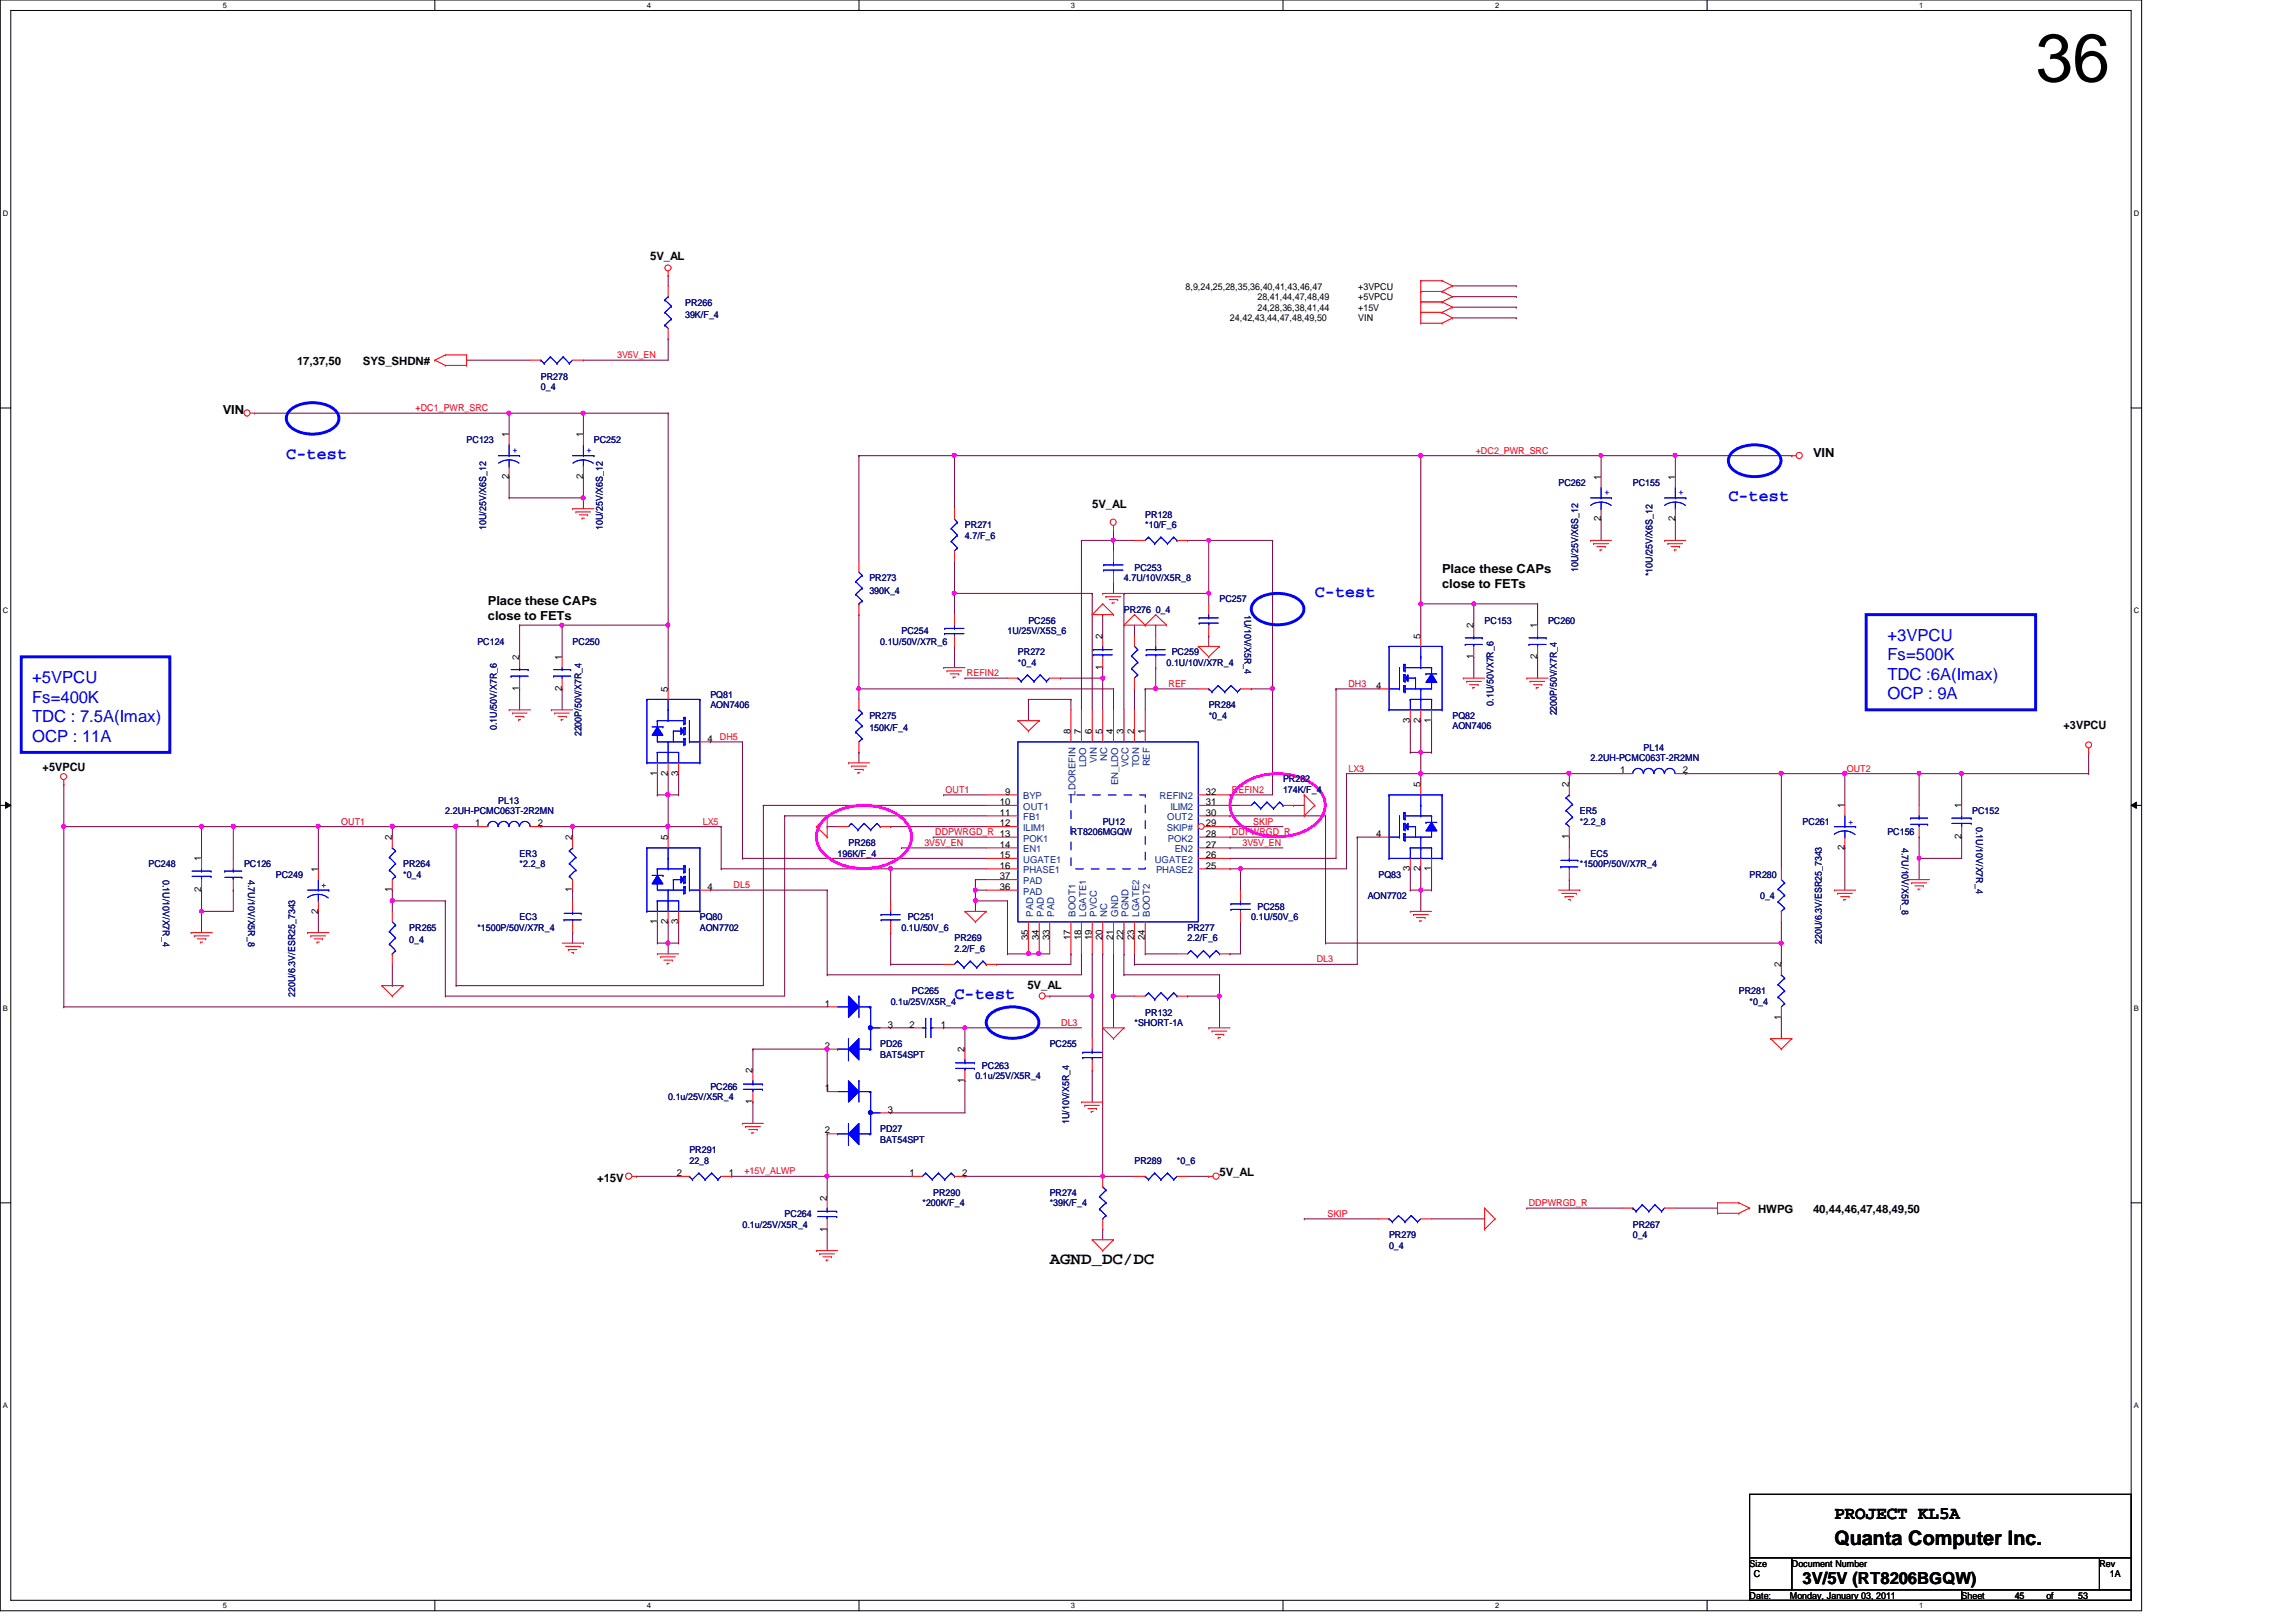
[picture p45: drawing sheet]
<svg xmlns="http://www.w3.org/2000/svg" width="297mm" height="210mm" viewBox="0 0 297 210" stroke-linecap="round" stroke-linejoin="round" font-family="sans-serif">
<defs><g id="words">
<text font-size="8.8" x="263.4" y="10.5">36</text>
<text font-size="2.6" x="237.3" y="199.9">Quanta Computer Inc.</text>
<text font-size="2.3" x="237.3" y="196.6">PROJECT KL5A</text>
<g font-size="2.2" fill="#00f">
<text x="37" y="59.4">C-test</text>
<text x="223.6" y="64.9">C-test</text>
<text x="170.1" y="77.2">C-test</text>
<text x="244.2" y="82.9">+3VPCU</text>
<text x="4.1" y="88.4">+5VPCU</text>
<text x="244.2" y="85.4">Fs=500K</text>
<text x="244.2" y="88">TDC :6A(Imax)</text>
<text x="4.1" y="90.9">Fs=400K</text>
<text x="4.1" y="93.5">TDC : 7.5A(Imax)</text>
<text x="244.2" y="90.5">OCP : 9A</text>
<text x="4.1" y="96">OCP : 11A</text>
<text x="123.5" y="129.3">C-test</text>
</g>
<g font-size="2.2">
<text x="135.8" y="163.6">AGND_DC/DC</text>
<text x="233.2" y="205">3V/5V (RT8206BGQW)</text>
</g>
<g font-size="1.6">
<text x="28.8" y="53.6">VIN</text>
<text x="234.6" y="59.1">VIN</text>
<text x="186.6" y="74.2">Place these CAPs</text>
<text x="186.6" y="76.2">close to FETs</text>
<text x="63.1" y="78.3">Place these CAPs</text>
<text x="63.1" y="80.3">close to FETs</text>
</g>
<g font-size="1.5">
<text x="84.1" y="33.7">5V_AL</text>
<text x="38.4" y="47.3">17,37,50</text>
<text x="46.9" y="47.3">SYS_SHDN#</text>
<text x="141.3" y="65.8">5V_AL</text>
<text x="267" y="94.3">+3VPCU</text>
<text x="5.5" y="99.8">+5VPCU</text>
<text x="132.9" y="127.9">5V_AL</text>
<text x="77.3" y="152.9">+15V</text>
<text x="157.8" y="152.2">5V_AL</text>
<text x="227.5" y="157">HWPG</text>
<text x="234.6" y="157">40,44,46,47,48,49,50</text>
</g>
<g font-size="1.2" fill="#000080">
<text x="88.6" y="39.5">PR266</text>
<text x="88.6" y="41.2">39K/F_4</text>
<text x="70" y="49.1">PR278</text>
<text x="70" y="50.5">0_4</text>
<text x="60.4" y="57.4">PC123</text>
<text x="76.8" y="57.4">PC252</text>
<text x="201.6" y="62.9">PC262</text>
<text x="211.2" y="62.9">PC155</text>
<text x="62.9" y="68.6" transform="rotate(-90 62.9 68.6)">10U/25V/X6S_12</text>
<text x="78" y="68.6" transform="rotate(-90 78 68.6)">10U/25V/X6S_12</text>
<text x="124.8" y="68.3">PR271</text>
<text x="124.8" y="69.7">4.7/F_6</text>
<text x="148.2" y="67">PR128</text>
<text x="148.2" y="68.3">*10/F_6</text>
<text x="112.5" y="75.2">PR273</text>
<text x="112.5" y="76.8">390K_4</text>
<text x="145.4" y="75.2">4.7U/10V/X5R_8</text>
<text x="146.8" y="73.8">PC253</text>
<text x="157.8" y="77.9">PC257</text>
<text x="204.2" y="74" transform="rotate(-90 204.2 74)">10U/25V/X6S_12</text>
<text x="213.8" y="74.6" transform="rotate(-90 213.8 74.6)">*10U/25V/X6S_12</text>
<text x="61.8" y="83.4">PC124</text>
<text x="74.1" y="83.4">PC250</text>
<text x="113.9" y="83.4">0.1U/50V/X7R_6</text>
<text x="116.6" y="82">PC254</text>
<text x="130.3" y="82">1U/25V/X5S_6</text>
<text x="133.1" y="80.7">PC256</text>
<text x="145.4" y="79.3">PR276 0_4</text>
<text x="161" y="79.5" transform="rotate(90 161 79.5)">1U/10V/X5R_4</text>
<text x="192.1" y="80.7">PC153</text>
<text x="200.3" y="80.7">PC260</text>
<text x="131.7" y="84.8">PR272</text>
<text x="131.7" y="86.1">*0_4</text>
<text x="150.9" y="86.1">0.1U/10V/X7R_4</text>
<text x="151.6" y="84.8">PC259</text>
<text x="64.3" y="94.5" transform="rotate(-90 64.3 94.5)">0.1U/50V/X7R_6</text>
<text x="75.2" y="95.3" transform="rotate(-90 75.2 95.3)">2200P/50V/X7R_4</text>
<text x="91.9" y="90.3">PQ81</text>
<text x="91.9" y="91.7">AON7406</text>
<text x="112.5" y="93">PR275</text>
<text x="112.5" y="94.7">150K/F_4</text>
<text x="156.4" y="91.7">PR284</text>
<text x="156.4" y="93">*0_4</text>
<text x="187.9" y="93">PQ82</text>
<text x="187.9" y="94.4">AON7406</text>
<text x="193.2" y="91.3" transform="rotate(-90 193.2 91.3)">0.1U/50VX7R_6</text>
<text x="201.4" y="92.6" transform="rotate(-90 201.4 92.6)">2200P/50V/X7R_4</text>
<text x="166" y="101.3">PR282</text>
<text x="205.8" y="98.5">2.2UH-PCMC063T-2R2MN</text>
<text x="212.6" y="97.2">PL14</text>
<text x="57.6" y="105.4">2.2UH-PCMC063T-2R2MN</text>
<text x="64.5" y="104">PL13</text>
<text x="142.7" y="106.7">PU12</text>
<text x="166" y="102.6">174K/F_4</text>
<text x="204.4" y="105.4">ER5</text>
<text x="204.4" y="106.7">*2.2_8</text>
<text x="233.2" y="106.7">PC261</text>
<text x="255.1" y="105.4">PC152</text>
<text x="255.6" y="107" transform="rotate(90 255.6 107)">0.1U/10V/X7R_4</text>
<text x="19.2" y="112.2">PC248</text>
<text x="21.1" y="113.8" transform="rotate(90 21.1 113.8)">0.1U/10V/X7R_4</text>
<text x="31.6" y="112.2">PC126</text>
<text x="32.1" y="113.8" transform="rotate(90 32.1 113.8)">4.7U/10V/X5R_8</text>
<text x="35.7" y="113.6">PC249</text>
<text x="52.2" y="112.2">PR264</text>
<text x="52.2" y="113.6">*0_4</text>
<text x="67.2" y="110.9">ER3</text>
<text x="67.2" y="112.2">*2.2_8</text>
<text x="108.4" y="110.9">196K/F_4</text>
<text x="109.8" y="109.5">PR268</text>
<text x="138.6" y="108.1">RT8206MGQW</text>
<text x="178.3" y="113.6">PQ83</text>
<text x="204.4" y="112.2">*1500P/50V/X7R_4</text>
<text x="205.8" y="110.9">EC5</text>
<text x="226.4" y="113.6">PR280</text>
<text x="244.2" y="108.1">PC156</text>
<text x="246" y="109.7" transform="rotate(90 246 109.7)">4.7U/10V/X5R_8</text>
<text x="67.2" y="119.1">EC3</text>
<text x="90.5" y="119.1">PQ80</text>
<text x="117.4" y="119.1">PC251</text>
<text x="161.9" y="119.1">0.1U/50V_6</text>
<text x="162.7" y="117.7">PC258</text>
<text x="177" y="116.3">AON7702</text>
<text x="227.7" y="116.3">0_4</text>
<text x="53" y="120.4">PR265</text>
<text x="53" y="122.1">0_4</text>
<text x="61.8" y="120.4">*1500P/50V/X7R_4</text>
<text x="90.5" y="120.4">AON7702</text>
<text x="116.6" y="120.4">0.1U/50V_6</text>
<text x="123.5" y="121.8">PR269</text>
<text x="123.5" y="123.2">2.2/F_6</text>
<text x="153.6" y="120.4">PR277</text>
<text x="153.6" y="121.8">2.2/F_6</text>
<text x="235.7" y="122.2" transform="rotate(-90 235.7 122.2)">220U/6.3V/ESR25_7343</text>
<text x="38.2" y="129" transform="rotate(-90 38.2 129)">220U/6.3V/ESR25_7343</text>
<text x="115.2" y="130">0.1u/25V/X5R_4</text>
<text x="118" y="128.7">PC265</text>
<text x="148.2" y="131.4">PR132</text>
<text x="225" y="128.7">PR281</text>
<text x="226.4" y="130">*0_4</text>
<text x="113.9" y="135.6">PD26</text>
<text x="113.9" y="136.9">BAT54SPT</text>
<text x="135.8" y="135.6">PC255</text>
<text x="146.8" y="132.8">*SHORT-1A</text>
<text x="86.4" y="142.4">0.1u/25V/X5R_4</text>
<text x="91.9" y="141">PC266</text>
<text x="126.2" y="139.7">0.1u/25V/X5R_4</text>
<text x="127" y="138.3">PC263</text>
<text x="89.2" y="149.3">PR291</text>
<text x="113.9" y="146.5">PD27</text>
<text x="113.9" y="147.9">BAT54SPT</text>
<text x="138.3" y="145.5" transform="rotate(-90 138.3 145.5)">1U/10V/X5R_4</text>
<text x="89.2" y="150.6">22_8</text>
<text x="120.7" y="154.7">PR290</text>
<text x="135.8" y="154.7">PR274</text>
<text x="146.8" y="150.6">PR289</text>
<text x="152.3" y="150.6">*0_6</text>
<text x="96.1" y="158.9">0.1u/25V/X5R_4</text>
<text x="101.5" y="157.5">PC264</text>
<text x="119.3" y="156.1">*200K/F_4</text>
<text x="135.8" y="156.1">*39K/F_4</text>
<text x="179.7" y="160.2">PR279</text>
<text x="179.7" y="161.6">0_4</text>
<text x="211.2" y="158.9">PR267</text>
<text x="211.2" y="160.2">0_4</text>
</g>
<g font-size="1.2">
<text x="153.4" y="37.5">8,9,24,25,28,35,36,40,41,43,46,47</text>
<text x="159.1" y="41.6">24,42,43,44,47,48,49,50</text>
<text x="162.7" y="38.9">28,41,44,47,48,49</text>
<text x="162.7" y="40.2">24,28,36,38,41,44</text>
<text x="175.7" y="37.5">+3VPCU</text>
<text x="175.7" y="38.9">+5VPCU</text>
<text x="175.7" y="40.2">+15V</text>
<text x="175.7" y="41.6">VIN</text>
<text x="65.8" y="56.6" transform="rotate(-90 65.8 56.6)">1</text>
<text x="75.4" y="56.6" transform="rotate(-90 75.4 56.6)">1</text>
<text x="65.8" y="62" transform="rotate(-90 65.8 62)">2</text>
<text x="75.4" y="62" transform="rotate(-90 75.4 62)">2</text>
<text x="207.1" y="62.1" transform="rotate(-90 207.1 62.1)">1</text>
<text x="216.7" y="62.1" transform="rotate(-90 216.7 62.1)">1</text>
<text x="207.1" y="67.5" transform="rotate(-90 207.1 67.5)">2</text>
<text x="216.7" y="67.5" transform="rotate(-90 216.7 67.5)">2</text>
<text x="142.6" y="82.7" transform="rotate(-90 142.6 82.7)">2</text>
<text x="183.8" y="82.7" transform="rotate(-90 183.8 82.7)">5</text>
<text x="190.6" y="81.3" transform="rotate(-90 190.6 81.3)">2</text>
<text x="198.9" y="81.3" transform="rotate(-90 198.9 81.3)">1</text>
<text x="67.2" y="89.4" transform="rotate(-90 67.2 89.4)">1</text>
<text x="67.2" y="85.4" transform="rotate(-90 67.2 85.4)">2</text>
<text x="72.7" y="89.4" transform="rotate(-90 72.7 89.4)">2</text>
<text x="72.7" y="85.4" transform="rotate(-90 72.7 85.4)">1</text>
<text x="86.4" y="89.5" transform="rotate(-90 86.4 89.5)">5</text>
<text x="142.6" y="86.7" transform="rotate(-90 142.6 86.7)">1</text>
<text x="178.1" y="89.1">4</text>
<text x="190.6" y="85.3" transform="rotate(-90 190.6 85.3)">1</text>
<text x="198.9" y="85.3" transform="rotate(-90 198.9 85.3)">2</text>
<text x="91.5" y="96">4</text>
<text x="138.5" y="95" transform="rotate(-90 138.5 95)">8</text>
<text x="139.9" y="95" transform="rotate(-90 139.9 95)">7</text>
<text x="141.3" y="95" transform="rotate(-90 141.3 95)">6</text>
<text x="142.6" y="95" transform="rotate(-90 142.6 95)">5</text>
<text x="144" y="95" transform="rotate(-90 144 95)">4</text>
<text x="145.4" y="95" transform="rotate(-90 145.4 95)">3</text>
<text x="146.7" y="95" transform="rotate(-90 146.7 95)">2</text>
<text x="148.1" y="95" transform="rotate(-90 148.1 95)">1</text>
<text x="182.4" y="93.5" transform="rotate(-90 182.4 93.5)">3</text>
<text x="183.8" y="93.5" transform="rotate(-90 183.8 93.5)">2</text>
<text x="185.2" y="93.5" transform="rotate(-90 185.2 93.5)">1</text>
<text x="85" y="100.4" transform="rotate(-90 85 100.4)">1</text>
<text x="86.4" y="100.4" transform="rotate(-90 86.4 100.4)">2</text>
<text x="87.8" y="100.4" transform="rotate(-90 87.8 100.4)">3</text>
<text x="183.8" y="101.9" transform="rotate(-90 183.8 101.9)">5</text>
<text x="203" y="101.9" transform="rotate(-90 203 101.9)">2</text>
<text x="209.6" y="100.1">1</text>
<text x="217.7" y="100.1">2</text>
<text x="61.5" y="106.9">1</text>
<text x="69.6" y="106.9">2</text>
<text x="129.4" y="104.2">10</text>
<text x="129.4" y="105.5">11</text>
<text x="129.4" y="106.9">12</text>
<text x="130" y="102.8">9</text>
<text x="156" y="106.9">29</text>
<text x="156" y="105.5">30</text>
<text x="156" y="104.2">31</text>
<text x="156" y="102.8">32</text>
<text x="238.6" y="104.6" transform="rotate(-90 238.6 104.6)">1</text>
<text x="253.7" y="104.6" transform="rotate(-90 253.7 104.6)">1</text>
<text x="26" y="111.5" transform="rotate(-90 26 111.5)">1</text>
<text x="41.1" y="112.9" transform="rotate(-90 41.1 112.9)">1</text>
<text x="50.7" y="108.8" transform="rotate(-90 50.7 108.8)">2</text>
<text x="74" y="108.8" transform="rotate(-90 74 108.8)">2</text>
<text x="86.4" y="108.8" transform="rotate(-90 86.4 108.8)">5</text>
<text x="129.4" y="109.7">14</text>
<text x="129.4" y="111">15</text>
<text x="129.4" y="112.4">16</text>
<text x="129.4" y="113.8">37</text>
<text x="156" y="112.4">25</text>
<text x="156" y="111">26</text>
<text x="156" y="109.7">27</text>
<text x="156" y="108.3">28</text>
<text x="178.1" y="108.3">4</text>
<text x="182.4" y="112.7" transform="rotate(-90 182.4 112.7)">3</text>
<text x="183.8" y="112.7" transform="rotate(-90 183.8 112.7)">2</text>
<text x="185.2" y="112.7" transform="rotate(-90 185.2 112.7)">1</text>
<text x="203" y="108.6" transform="rotate(-90 203 108.6)">1</text>
<text x="238.6" y="110" transform="rotate(-90 238.6 110)">2</text>
<text x="253.7" y="108.6" transform="rotate(-90 253.7 108.6)">2</text>
<text x="26" y="115.5" transform="rotate(-90 26 115.5)">2</text>
<text x="41.1" y="118.2" transform="rotate(-90 41.1 118.2)">2</text>
<text x="50.7" y="115.5" transform="rotate(-90 50.7 115.5)">1</text>
<text x="74" y="115.5" transform="rotate(-90 74 115.5)">1</text>
<text x="85" y="119.6" transform="rotate(-90 85 119.6)">1</text>
<text x="86.4" y="119.6" transform="rotate(-90 86.4 119.6)">2</text>
<text x="87.8" y="119.6" transform="rotate(-90 87.8 119.6)">3</text>
<text x="91.5" y="115.1">4</text>
<text x="129.4" y="115.1">36</text>
<text x="133" y="121.6" transform="rotate(-90 133 121.6)">35</text>
<text x="134.4" y="121.6" transform="rotate(-90 134.4 121.6)">34</text>
<text x="135.8" y="121.6" transform="rotate(-90 135.8 121.6)">33</text>
<text x="138.5" y="121.6" transform="rotate(-90 138.5 121.6)">17</text>
<text x="139.9" y="121.6" transform="rotate(-90 139.9 121.6)">18</text>
<text x="141.3" y="121.6" transform="rotate(-90 141.3 121.6)">19</text>
<text x="142.6" y="121.6" transform="rotate(-90 142.6 121.6)">20</text>
<text x="144" y="121.6" transform="rotate(-90 144 121.6)">21</text>
<text x="145.4" y="121.6" transform="rotate(-90 145.4 121.6)">22</text>
<text x="146.7" y="121.6" transform="rotate(-90 146.7 121.6)">23</text>
<text x="148.1" y="121.6" transform="rotate(-90 148.1 121.6)">24</text>
<text x="230.4" y="125.2" transform="rotate(-90 230.4 125.2)">2</text>
<text x="106.7" y="130.3">1</text>
<text x="230.4" y="132" transform="rotate(-90 230.4 132)">1</text>
<text x="106.7" y="135.7">2</text>
<text x="114.8" y="133">3</text>
<text x="117.7" y="133">2</text>
<text x="121.7" y="133">1</text>
<text x="124.8" y="136.2" transform="rotate(-90 124.8 136.2)">2</text>
<text x="97.4" y="142.9" transform="rotate(-90 97.4 142.9)">1</text>
<text x="97.4" y="138.9" transform="rotate(-90 97.4 138.9)">2</text>
<text x="106.7" y="141.2">1</text>
<text x="114.8" y="144">3</text>
<text x="124.8" y="140.2" transform="rotate(-90 124.8 140.2)">1</text>
<text x="106.7" y="146.7">2</text>
<text x="87.5" y="152.2">2</text>
<text x="94.3" y="152.2">1</text>
<text x="107" y="155.4" transform="rotate(-90 107 155.4)">2</text>
<text x="117.7" y="152.2">1</text>
<text x="124.5" y="152.2">2</text>
<text x="107" y="159.4" transform="rotate(-90 107 159.4)">1</text>
<text x="226.4" y="202.7">Size</text>
<text x="231.8" y="202.7">Document Number</text>
<text x="271.6" y="202.7">Rev</text>
<text x="226.4" y="206.9">Date:</text>
<text x="226.9" y="204.1">C</text>
<text x="231.6" y="206.9">Monday, January 03, 2011</text>
<text x="253.8" y="206.9">Sheet</text>
<text x="260.6" y="206.9">45</text>
<text x="264.7" y="206.9">of</text>
<text x="268.9" y="206.9">53</text>
<text x="273" y="204.1">1A</text>
</g>
<g font-size="1.2" fill="#f00">
<text x="79.8" y="46.4">3V5V_EN</text>
<text x="53.8" y="53.2">+DC1_PWR_SRC</text>
<text x="190.9" y="58.7">+DC2_PWR_SRC</text>
<text x="125.1" y="87.5">REFIN2</text>
<text x="151.2" y="88.9">REF</text>
<text x="174.5" y="88.9">DH3</text>
<text x="93.1" y="95.8">DH5</text>
<text x="174.5" y="99.9">LX3</text>
<text x="238.9" y="99.9">OUT2</text>
<text x="44.2" y="106.7">OUT1</text>
<text x="90.9" y="106.7">LX5</text>
<text x="122.3" y="102.6">OUT1</text>
<text x="159.4" y="102.6">REFIN2</text>
<text x="162.1" y="106.7">SKIP</text>
<text x="119.6" y="109.5">3V5V_EN</text>
<text x="121" y="108.1">DDPWRGD_R 13</text>
<text x="159.4" y="108.1">DDPWRGD_R</text>
<text x="160.7" y="109.5">3V5V_EN</text>
<text x="94.9" y="114.9">DL5</text>
<text x="170.3" y="124.5">DL3</text>
<text x="137.3" y="132.8">DL3</text>
<text x="96.3" y="152">+15V_ALWP</text>
<text x="171.7" y="157.5">SKIP</text>
<text x="197.8" y="156.1">DDPWRGD_R</text>
</g>
<g font-size="1.2" fill="#00f">
<text x="66.3" y="58.6">+</text>
<text x="75.9" y="58.6">+</text>
<text x="207.6" y="64.1">+</text>
<text x="217.2" y="64.1">+</text>
<text x="239.1" y="106.8">+</text>
<text x="41.6" y="115">+</text>
</g>
<g font-size="1.2" fill="#004080">
<text x="140.5" y="99.2" transform="rotate(-90 140.5 99.2)">LDO</text>
<text x="141.9" y="98.8" transform="rotate(-90 141.9 98.8)">VIN</text>
<text x="143.3" y="98.5" transform="rotate(-90 143.3 98.5)">NC</text>
<text x="144.6" y="101.6" transform="rotate(-90 144.6 101.6)">EN_LDO</text>
<text x="146" y="99.3" transform="rotate(-90 146 99.3)">VCC</text>
<text x="147.4" y="99.3" transform="rotate(-90 147.4 99.3)">TON</text>
<text x="148.8" y="99.2" transform="rotate(-90 148.8 99.2)">REF</text>
<text x="132.4" y="103.5">BYP</text>
<text x="132.4" y="104.8">OUT1</text>
<text x="132.4" y="106.2">FB1</text>
<text x="132.4" y="107.6">ILIM1</text>
<text x="139.1" y="103" transform="rotate(-90 139.1 103)">LDOREFIN</text>
<text x="150" y="103.5">REFIN2</text>
<text x="151" y="107.6">SKIP#</text>
<text x="151" y="106.2">OUT2</text>
<text x="151.4" y="104.8">ILIM2</text>
<text x="132.4" y="108.9">POK1</text>
<text x="132.4" y="110.3">EN1</text>
<text x="132.4" y="111.7">UGATE1</text>
<text x="132.4" y="113">PHASE1</text>
<text x="149.4" y="111.7">UGATE2</text>
<text x="149.6" y="113">PHASE2</text>
<text x="151.1" y="108.9">POK2</text>
<text x="152" y="110.3">EN2</text>
<text x="132.4" y="115.8">PAD</text>
<text x="132.4" y="114.4">PAD</text>
<text x="133.6" y="118.6" transform="rotate(-90 133.6 118.6)">PAD</text>
<text x="135" y="118.6" transform="rotate(-90 135 118.6)">PAD</text>
<text x="136.4" y="118.6" transform="rotate(-90 136.4 118.6)">PAD</text>
<text x="139.1" y="118.6" transform="rotate(-90 139.1 118.6)">BOOT1</text>
<text x="140.5" y="118.6" transform="rotate(-90 140.5 118.6)">LGATE1</text>
<text x="141.9" y="118.6" transform="rotate(-90 141.9 118.6)">PVCC</text>
<text x="143.3" y="118.6" transform="rotate(-90 143.3 118.6)">NC</text>
<text x="144.6" y="118.6" transform="rotate(-90 144.6 118.6)">GND</text>
<text x="146" y="118.6" transform="rotate(-90 146 118.6)">PGND</text>
<text x="147.4" y="118.6" transform="rotate(-90 147.4 118.6)">LGATE2</text>
<text x="148.8" y="118.6" transform="rotate(-90 148.8 118.6)">BOOT2</text>
</g>
<g font-size="1">
<text x="28.8" y="1">5</text>
<text x="83.7" y="1">4</text>
<text x="138.6" y="1">3</text>
<text x="193.4" y="1">2</text>
<text x="248.3" y="1">1</text>
<text x=".4" y="27.9">D</text>
<text x="276.1" y="27.9">D</text>
<text x=".4" y="79.4">C</text>
<text x="276.1" y="79.4">C</text>
<text x=".4" y="130.8">B</text>
<text x="276.1" y="130.8">B</text>
<text x=".4" y="182.2">A</text>
<text x="276.1" y="182.2">A</text>
<text x="28.8" y="208.1">5</text>
<text x="83.7" y="208.1">4</text>
<text x="138.6" y="208.1">3</text>
<text x="193.4" y="208.1">2</text>
<text x="248.3" y="208.1">1</text>
</g>
</g></defs>
<path d="M0 0h277.1v208.4h-277.1zM1.4 1.4h274.3v205.7h-274.3z" fill="none" stroke="#000" stroke-width=".13"/>
<g fill="#fff">
<path d="M28.8 .1h.6v1.1h-.6z"/>
<path d="M28.8 207.2h.6v1.1h-.6z"/>
</g>
<path d="M56.3 0v1.4M56.3 207.1v1.3" fill="none" stroke="#000" stroke-width=".13"/>
<g fill="#fff">
<path d="M83.7 .1h.5v1.1h-.5z"/>
<path d="M83.7 207.2h.5v1.1h-.5z"/>
</g>
<path d="M111.1 0v1.4M111.1 207.1v1.3" fill="none" stroke="#000" stroke-width=".13"/>
<g fill="#fff">
<path d="M138.6 .1h.5v1.1h-.5z"/>
<path d="M138.6 207.2h.5v1.1h-.5z"/>
</g>
<path d="M166 0v1.4M166 207.1v1.3" fill="none" stroke="#000" stroke-width=".13"/>
<g fill="#fff">
<path d="M193.4 .1h.6v1.1h-.6z"/>
<path d="M193.4 207.2h.6v1.1h-.6z"/>
</g>
<path d="M220.8 0v1.4M220.8 207.1v1.3" fill="none" stroke="#000" stroke-width=".13"/>
<g fill="#fff">
<path d="M248.3 .1h.5v1.1h-.5z"/>
<path d="M248.3 207.2h.5v1.1h-.5z"/>
<path d="M.4 27.1h.7v1.1h-.7z"/>
<path d="M276.1 27.1h.7v1.1h-.7z"/>
<path d="M.4 78.5h.7v1.1h-.7z"/>
<path d="M276.1 78.5h.7v1.1h-.7z"/>
</g>
<path d="M0 52.8h1.4M275.7 52.8h1.4" fill="none" stroke="#000" stroke-width=".13"/>
<g fill="#fff">
<path d="M.4 129.9h.6v1.1h-.6z"/>
<path d="M276.1 129.9h.6v1.1h-.6z"/>
</g>
<path d="M0 104.2h1.4M.7 103.8l.7 .4-.7 .4zM275.7 104.2l.7-.4v.8zM275.7 104.2h1.4" fill="none" stroke="#000" stroke-width=".13"/>
<path d="M.7 103.8l.7 .4-.7 .4zM275.7 104.2l.7-.4v.8z" fill="#000"/>
<g fill="#fff">
<path d="M.4 181.4h.6v1.1h-.6z"/>
<path d="M276.1 181.4h.6v1.1h-.6z"/>
</g>
<path d="M0 155.7h1.4M275.7 155.7h1.4" fill="none" stroke="#000" stroke-width=".13"/>
<path d="M30.2 107h.1M30.2 107h11M85 102.9h.1M85 100.1v2.8M85 102.9h1.4" fill="none" stroke="#800040" stroke-width=".13"/>
<circle cx="30.2" cy="106.9" r=".26" fill="#f0f"/>
<circle cx="30.2" cy="106.9" r=".26" fill="none" stroke="#f0f" stroke-width=".13"/>
<path d="M67.2 80.9h.1M67.2 80.9h5.5M146.8 82.3h.1M146.8 80.9v1.4M86.4 102.9h.1M86.4 102.9h1.4M87.8 102.9h.1M87.8 100.1v2.8" fill="none" stroke="#800040" stroke-width=".13"/>
<circle cx="72.7" cy="80.9" r=".26" fill="#f0f"/>
<circle cx="72.7" cy="80.9" r=".26" fill="none" stroke="#f0f" stroke-width=".13"/>
<path d="M75.5 64.4h.1M75.5 64.4v1.4M74.1 107h.1M74.1 107h12.3M216.7 156.3h5.5M222.2 156.3h.1" fill="none" stroke="#800040" stroke-width=".13"/>
<circle cx="75.4" cy="64.4" r=".26" fill="#f0f"/>
<circle cx="75.4" cy="64.4" r=".26" fill="none" stroke="#f0f" stroke-width=".13"/>
<g fill="none" stroke="#800040" stroke-width=".13">
<path d="M60.4 46.6h.1M60.4 46.6h8.2M111.1 59h.1M111.1 59h12.4M123.5 59h.1M123.5 59v6.8M207.1 59h.1M207.1 59h9.6M216.7 59h.1M216.7 59v2.7M123.5 72.7h.1M123.5 72.7v4.1"/>
<path d="M182.5 115.2h.1M182.5 112.4v2.8M183.8 115.2h.1M183.8 115.2v2.7M50.8 127.6h.1M50.8 124.8v2.8M153.6 152.2h2.8M156.4 152.2h.1"/>
</g>
<circle cx="216.7" cy="58.9" r=".26" fill="#f0f"/>
<circle cx="216.7" cy="58.9" r=".26" fill="none" stroke="#f0f" stroke-width=".13"/>
<path d="M182.5 97.4h.1M182.5 93.3v4.1M182.5 97.4h1.3M183.8 97.4h.1M182.5 115.2h1.3M183.8 115.2h.1M238.7 109.7h.1M238.7 109.7v5.5" fill="none" stroke="#800040" stroke-width=".13"/>
<circle cx="183.8" cy="115.2" r=".26" fill="#f0f"/>
<circle cx="183.8" cy="115.2" r=".26" fill="none" stroke="#f0f" stroke-width=".13"/>
<path d="M216.7 67.2h.1M216.7 67.2v2.7M50.8 107h.1M50.8 107h8.2M175.6 108.3h.1M175.6 108.3h2.7M183.8 115.2h.1M183.8 112.4v2.8M185.2 115.2h.1M185.2 112.4v2.8" fill="none" stroke="#800040" stroke-width=".13"/>
<circle cx="50.8" cy="106.9" r=".26" fill="#f0f"/>
<circle cx="50.8" cy="106.9" r=".26" fill="none" stroke="#f0f" stroke-width=".13"/>
<g fill="none" stroke="#800040" stroke-width=".13">
<path d="M65.9 53.5h.1M65.9 53.5v2.7M75.5 53.5h.1M75.5 53.5v2.7M111.1 79.5h.1M111.1 79.5v9.7M141.3 76.8h.1M141.3 76.8v15.1M67.2 89.2h.1M67.2 80.9h.1M67.2 80.9v4.1M67.2 89.2v2.7"/>
<path d="M72.7 80.9h.1M72.7 89.2h.1M72.7 80.9v4.1M72.7 89.2v2.7M91.9 96h.1M91.9 96h4.2M123.5 83.7h.1M123.5 83.7v2.7M142.7 86.4h.1M142.7 86.4v1.4M50.8 107h.1M50.8 107v1.3"/>
<path d="M74.1 115.2h.1M74.1 115.2v1.4M203 100.1h.1M203 100.1h6.9M230.5 119.3h.1M230.5 119.3v2.7M74.1 120.7h.1M74.1 120.7v1.3M153.6 128.9h.1M153.6 128.9h4.2"/>
</g>
<path d="M110.9 88.9h.2l.2 .1v.3l-.2 .1-.2-.1z" fill-rule="evenodd" fill="#f0f"/>
<path d="M110.9 88.9h.2l.2 .1v.3l-.2 .1-.2-.1z" fill="none" stroke="#f0f" stroke-width=".13"/>
<path d="M270.2 97.4h.1M270.2 97.4v2.7M57.6 116.6h.1M57.6 116.6v12.3M174.2 100.1h.1M174.2 100.1h9.6M248.3 108.3h.1M248.3 111.1h.1M248.3 108.3v5.5M57.6 128.9h.1M57.6 128.9h43.9" fill="none" stroke="#800040" stroke-width=".13"/>
<path d="M248.1 110.9h.3l.1 .1-.1 .2-.2 .1-.1-.1z" fill-rule="evenodd" fill="#f0f"/>
<path d="M248.1 110.9h.3l.1 .1-.1 .2-.2 .1-.1-.1z" fill="none" stroke="#f0f" stroke-width=".13"/>
<path d="M253.8 100.1h.1M253.8 100.1v4.1" fill="none" stroke="#800040" stroke-width=".13"/>
<circle cx="253.7" cy="100.1" r=".26" fill="#f0f"/>
<circle cx="253.7" cy="100.1" r=".26" fill="none" stroke="#f0f" stroke-width=".13"/>
<path d="M238.7 100.1h.1M238.7 100.1h9.6M248.3 111.1h.1M248.3 100.1h.1M248.3 100.1v4.1M253.8 108.3h.1M253.8 108.3v2.8h-5.5" fill="none" stroke="#800040" stroke-width=".13"/>
<circle cx="238.7" cy="100.1" r=".26" fill="#f0f"/>
<circle cx="238.7" cy="100.1" r=".26" fill="none" stroke="#f0f" stroke-width=".13"/>
<path d="M137.2 87.8h.1M137.2 87.8h5.5" fill="none" stroke="#800040" stroke-width=".13"/>
<circle cx="142.7" cy="87.8" r=".26" fill="#f0f"/>
<circle cx="142.7" cy="87.8" r=".26" fill="none" stroke="#f0f" stroke-width=".13"/>
<g fill="none" stroke="#800040" stroke-width=".13">
<path d="M187.9 37h8.3M196.2 37h.1M142.7 79.5h.1M142.7 79.5v2.8M156.4 69.9h.1M156.4 69.9h8.2M142.7 87.8h.1M142.7 87.8v4.1M148.2 89.2h.1M148.2 89.2h6.8M149.5 89.2h.1M86.4 119.3h.1"/>
<path d="M86.4 119.3v2.7h-1.4M248.3 100.1h.1M248.3 100.1h5.5M85 122h.1M230.5 122h.1M230.5 122v2.8"/>
</g>
<path d="M248.1 99.9l.1-.1 .3 .1-.1 .4h-.2h-.1z" fill-rule="evenodd" fill="#f0f"/>
<path d="M248.1 99.9l.1-.1 .3 .1-.1 .4h-.2h-.1z" fill="none" stroke="#f0f" stroke-width=".13"/>
<path d="M203 100.1h.1M203 100.1v1.4M238.7 100.1h.1M238.7 100.1v4.1M142.7 123.4h.1M142.7 123.4v28.8h-17.9M230.5 131.7h.1M230.5 131.7v2.7M124.8 152.2h.1" fill="none" stroke="#800040" stroke-width=".13"/>
<circle cx="142.7" cy="152.2" r=".25" fill="#f0f"/>
<circle cx="142.7" cy="152.2" r=".25" fill="none" stroke="#f0f" stroke-width=".13"/>
<path d="M107 152.2h.1M107 152.2h11" fill="none" stroke="#800040" stroke-width=".13"/>
<circle cx="107" cy="152.2" r=".25" fill="#f0f"/>
<circle cx="107" cy="152.2" r=".25" fill="none" stroke="#f0f" stroke-width=".13"/>
<path d="M183.8 100.1h.1M183.8 100.1h19.2M107 159.1h.1M107 159.1v2.7M142.7 159.1h.1M142.7 159.1v1.3" fill="none" stroke="#800040" stroke-width=".13"/>
<circle cx="203" cy="100.1" r=".26" fill="#f0f"/>
<circle cx="203" cy="100.1" r=".26" fill="none" stroke="#f0f" stroke-width=".13"/>
<circle cx="183.8" cy="100.1" r=".26" fill="#f0f"/>
<circle cx="183.8" cy="100.1" r=".26" fill="none" stroke="#f0f" stroke-width=".13"/>
<g fill="none" stroke="#800040" stroke-width=".13">
<path d="M187.9 38.4h8.3M196.2 38.4h.1M124.8 87.8h.1M124.8 87.8h5.5M161.9 89.2h.1M161.9 89.2h2.7M30.2 107h.1M30.2 107v4.1M41.2 107h.1M41.2 107v5.4M85 119.3h.1M85 119.3v2.7"/>
<path d="M87.8 119.3h.1M87.8 119.3v2.7M86.4 122h1.4M87.8 122h.1M94.7 152.2h.1M94.7 152.2h12.3M107 152.2h.1M107 152.2v2.8"/>
</g>
<circle cx="41.1" cy="106.9" r=".26" fill="#f0f"/>
<circle cx="41.1" cy="106.9" r=".26" fill="none" stroke="#f0f" stroke-width=".13"/>
<path d="M41.2 107h.1M41.2 107h9.6" fill="none" stroke="#800040" stroke-width=".13"/>
<circle cx="50.8" cy="106.9" r=".26" fill="#f0f"/>
<circle cx="50.8" cy="106.9" r=".26" fill="none" stroke="#f0f" stroke-width=".13"/>
<path d="M26.1 117.9h.1M26.1 117.9v2.8M26.1 117.9h4.1M41.2 117.9h.1M41.2 117.9v2.8" fill="none" stroke="#800040" stroke-width=".13"/>
<circle cx="26.1" cy="117.9" r=".25" fill="#f0f"/>
<circle cx="26.1" cy="117.9" r=".25" fill="none" stroke="#f0f" stroke-width=".13"/>
<path d="M26.1 107h.1M26.1 107v4.1M26.1 107h4.1M30.2 115.2h.1M30.2 115.2v2.7" fill="none" stroke="#800040" stroke-width=".13"/>
<circle cx="26.1" cy="106.9" r=".26" fill="#f0f"/>
<circle cx="26.1" cy="106.9" r=".26" fill="none" stroke="#f0f" stroke-width=".13"/>
<g fill="none" stroke="#800040" stroke-width=".13">
<path d="M187.9 41.1h8.3M196.2 41.1h.1M172.8 89.2h.1M172.8 89.2v21.9M26.1 115.2h.1M26.1 115.2v2.7M59 107h.1M59 107h2.8M74.1 107h.1M74.1 107v1.3M167.3 104.2h.1M167.3 104.2h1.4"/>
<path d="M175.6 108.3h.1M175.6 108.3v16.5M107 126.2h.1M107 126.2h32.9M142.7 152.2h.1M142.7 152.2h4.1M197.5 156.3h.1M197.5 156.3h12.4"/>
</g>
<circle cx="59" cy="106.9" r=".26" fill="#f0f"/>
<circle cx="59" cy="106.9" r=".26" fill="none" stroke="#f0f" stroke-width=".13"/>
<path d="M187.9 39.8h8.3M196.2 39.8h.1M144.1 69.9h.1M144.1 69.9h2.7M203 113.8h.1M203 108.3h.1M203 108.3v1.4M203 113.8v1.4M144.1 128.9h.1M144.1 128.9h2.7" fill="none" stroke="#800040" stroke-width=".13"/>
<circle cx="144" cy="128.9" r=".26" fill="#f0f"/>
<circle cx="144" cy="128.9" r=".26" fill="none" stroke="#f0f" stroke-width=".13"/>
<path d="M149.5 86.4h.1M149.5 86.4v2.8M144.1 123.4h.1M144.1 123.4v5.5" fill="none" stroke="#800040" stroke-width=".13"/>
<circle cx="149.5" cy="89.1" r=".26" fill="#f0f"/>
<circle cx="149.5" cy="89.1" r=".26" fill="none" stroke="#f0f" stroke-width=".13"/>
<path d="M126.2 116.6h.1M126.2 116.6h4.1" fill="none" stroke="#800040" stroke-width=".13"/>
<circle cx="126.2" cy="116.5" r=".26" fill="#f0f"/>
<circle cx="126.2" cy="116.5" r=".26" fill="none" stroke="#f0f" stroke-width=".13"/>
<path d="M157.8 128.9h.1M157.8 128.9v4.1" fill="none" stroke="#800040" stroke-width=".13"/>
<circle cx="157.7" cy="128.9" r=".26" fill="#f0f"/>
<circle cx="157.7" cy="128.9" r=".26" fill="none" stroke="#f0f" stroke-width=".13"/>
<g fill="none" stroke="#800040" stroke-width=".13">
<path d="M183.8 78.1h.1M183.8 78.1h6.9M190.7 78.1h.1M190.7 78.1v2.8M198.9 78.1h.1M198.9 78.1v2.8M207.1 67.2h.1M207.1 67.2v2.7M111.1 97.4h.1M111.1 89.2h.1M111.1 89.2v1.3M111.1 97.4v1.3"/>
<path d="M190.7 85h.1M190.7 85v2.8M198.9 85h.1M198.9 85v2.8M139.9 123.4h.1M139.9 123.4v2.8"/>
</g>
<circle cx="190.7" cy="78.1" r=".26" fill="#f0f"/>
<circle cx="190.7" cy="78.1" r=".26" fill="none" stroke="#f0f" stroke-width=".13"/>
<path d="M183.8 59h.1M183.8 59v19.1M183.8 59h23.3M190.7 78.1h.1M190.7 78.1h8.2M130.3 116.6h.1M130.3 116.6v6.8" fill="none" stroke="#800040" stroke-width=".13"/>
<path d="M206.9 58.7h.2l.2 .1v.3l-.2 .1-.2-.1z" fill-rule="evenodd" fill="#f0f"/>
<path d="M206.9 58.7h.2l.2 .1v.3l-.2 .1-.2-.1z" fill="none" stroke="#f0f" stroke-width=".13"/>
<circle cx="183.8" cy="58.9" r=".26" fill="#f0f"/>
<circle cx="183.8" cy="58.9" r=".26" fill="none" stroke="#f0f" stroke-width=".13"/>
<path d="M207.1 59h.1M207.1 59v2.7M144.1 89.2h.1M144.1 89.2v2.7M183.8 97.4h.1M183.8 97.4v2.7" fill="none" stroke="#800040" stroke-width=".13"/>
<circle cx="183.8" cy="97.3" r=".25" fill="#f0f"/>
<circle cx="183.8" cy="97.3" r=".25" fill="none" stroke="#f0f" stroke-width=".13"/>
<path d="M145.4 76.8h.1M145.4 76.8h11M156.4 76.8h.1M156.4 76.8v1.3M133.1 90.5h.1M133.1 90.5h5.5M107 146.7h.1M107 146.7v5.5" fill="none" stroke="#800040" stroke-width=".13"/>
<circle cx="156.4" cy="76.8" r=".25" fill="#f0f"/>
<circle cx="156.4" cy="76.8" r=".25" fill="none" stroke="#f0f" stroke-width=".13"/>
<path d="M50.8 115.2h.1M50.8 115.2v1.4" fill="none" stroke="#800040" stroke-width=".13"/>
<circle cx="50.8" cy="116.5" r=".26" fill="#f0f"/>
<circle cx="50.8" cy="116.5" r=".26" fill="none" stroke="#f0f" stroke-width=".13"/>
<path d="M139.9 69.9h.1M139.9 69.9v22M159.1 111.1h.1M159.1 111.1h13.7M86.4 122h.1M86.4 122v1.4M135.8 128.9h.1M135.8 128.9h5.5" fill="none" stroke="#800040" stroke-width=".13"/>
<circle cx="86.4" cy="122" r=".26" fill="#f0f"/>
<circle cx="86.4" cy="122" r=".26" fill="none" stroke="#f0f" stroke-width=".13"/>
<g fill="none" stroke="#800040" stroke-width=".13">
<path d="M145.4 76.8h.1M145.4 76.8v15.1M148.2 89.2h.1M148.2 89.2v2.7M156.4 82.3h.1M156.4 82.3v1.4M172.8 89.2h.1M172.8 89.2h5.5M93.3 107h.1M93.3 112.4h.1M93.3 107v5.4M93.3 112.4h34.3"/>
<path d="M115.2 112.4h.1M115.2 112.4v4.2M159.1 104.2h.1M159.1 104.2h1.4M115.2 124.8h.1M115.2 120.7h.1M115.2 124.8h6.9M115.2 120.7v4.1M128.9 124.8h.1M138.6 123.4h.1M138.6 123.4v1.4h-9.7M141.3 123.4h.1"/>
<path d="M141.3 123.4v5.5M146.8 124.8h.1M146.8 124.8h28.8M157.8 126.2h.1M157.8 126.2v2.7"/>
</g>
<circle cx="115.2" cy="112.4" r=".26" fill="#f0f"/>
<circle cx="115.2" cy="112.4" r=".26" fill="none" stroke="#f0f" stroke-width=".13"/>
<g fill="none" stroke="#800040" stroke-width=".13">
<path d="M133.1 90.5h.1M133.1 90.5v2.8M138.6 90.5h.1M138.6 90.5v1.4M96.1 111.1h.1M96.1 111.1h31.5M107 107h.1M107 107h1.4M126.2 113.8h.1M126.2 113.8h1.4M126.2 113.8v1.4M159.1 107h.1"/>
<path d="M159.1 107h6.9M122.1 133h.1M122.1 133h2.7M124.8 139.9h.1M124.8 133h.1M124.8 139.9v4.1h-9.6M124.8 133v2.8M145.4 123.4h.1M145.4 123.4v2.8M115.2 144h.1"/>
</g>
<path d="M124.6 132.8h.2l.2 .1v.3l-.2 .1-.2-.1z" fill-rule="evenodd" fill="#f0f"/>
<path d="M124.6 132.8h.2l.2 .1v.3l-.2 .1-.2-.1z" fill="none" stroke="#f0f" stroke-width=".13"/>
<path d="M97.4 135.8h.1M97.4 135.8h9.6M107 135.8h.1M107 135.8v5.5M148.2 123.4h.1M148.2 123.4h4.1" fill="none" stroke="#800040" stroke-width=".13"/>
<circle cx="107" cy="135.8" r=".26" fill="#f0f"/>
<circle cx="107" cy="135.8" r=".26" fill="none" stroke="#f0f" stroke-width=".13"/>
<path d="M122.1 102.9h.1M122.1 102.9h5.5M160.5 112.4h.1M160.5 112.4v2.8" fill="none" stroke="#800040" stroke-width=".13"/>
<circle cx="160.5" cy="112.4" r=".26" fill="#f0f"/>
<circle cx="160.5" cy="112.4" r=".26" fill="none" stroke="#f0f" stroke-width=".13"/>
<path d="M123.5 76.8h.1M123.5 76.8h17.8M159.1 112.4h.1M159.1 112.4h1.4" fill="none" stroke="#800040" stroke-width=".13"/>
<circle cx="123.4" cy="76.8" r=".25" fill="#f0f"/>
<circle cx="123.4" cy="76.8" r=".25" fill="none" stroke="#f0f" stroke-width=".13"/>
<g fill="none" stroke="#800040" stroke-width=".13">
<path d="M144.1 75.4h.1M144.1 69.9h.1M144.1 69.9v1.4M144.1 75.4v1.4M160.5 119.3h.1M160.5 119.3v4.1h-1.4M144.1 128.9h.1M144.1 128.9v4.1M146.8 123.4h.1M146.8 123.4v1.4M159.1 123.4h.1M97.4 142.6h.1"/>
<path d="M97.4 142.6v2.8"/>
</g>
<circle cx="144" cy="69.9" r=".25" fill="#f0f"/>
<circle cx="144" cy="69.9" r=".25" fill="none" stroke="#f0f" stroke-width=".13"/>
<path d="M139.9 69.9h.1M144.1 68.6h.1M144.1 68.6v1.3h-4.2M59 107h.1M59 107v20.6M160.5 112.4h.1M174.2 100.1h.1M174.2 100.1v12.3h-13.7M8.3 130.3h.1M8.3 130.3h98.7" fill="none" stroke="#800040" stroke-width=".13"/>
<circle cx="59" cy="106.9" r=".26" fill="#f0f"/>
<circle cx="59" cy="106.9" r=".26" fill="none" stroke="#f0f" stroke-width=".13"/>
<path d="M98.8 104.2h.1M98.8 104.2v23.4h-39.8M126.2 115.2h.1M126.2 115.2v1.4M59 127.6h.1" fill="none" stroke="#800040" stroke-width=".13"/>
<circle cx="126.2" cy="115.2" r=".26" fill="#f0f"/>
<circle cx="126.2" cy="115.2" r=".26" fill="none" stroke="#f0f" stroke-width=".13"/>
<path d="M123.5 59h.1M123.5 59h60.3M159.1 105.6h.1M159.1 105.6h12.4M171.5 105.6h.1M171.5 105.6v16.4" fill="none" stroke="#800040" stroke-width=".13"/>
<circle cx="123.4" cy="58.9" r=".26" fill="#f0f"/>
<circle cx="123.4" cy="58.9" r=".26" fill="none" stroke="#f0f" stroke-width=".13"/>
<path d="M111.1 59h.1M111.1 59v13.7M164.6 89.2h.1M164.6 89.2v13.7" fill="none" stroke="#800040" stroke-width=".13"/>
<circle cx="164.6" cy="89.1" r=".26" fill="#f0f"/>
<circle cx="164.6" cy="89.1" r=".26" fill="none" stroke="#f0f" stroke-width=".13"/>
<path d="M123.5 76.8h.1M123.5 76.8v2.7M50.8 116.6h.1M50.8 116.6v1.3M159.1 102.9h.1M159.1 102.9h5.5" fill="none" stroke="#800040" stroke-width=".13"/>
<circle cx="50.8" cy="116.5" r=".26" fill="#f0f"/>
<circle cx="50.8" cy="116.5" r=".26" fill="none" stroke="#f0f" stroke-width=".13"/>
<g fill="none" stroke="#800040" stroke-width=".13">
<path d="M111.1 89.2h.1M111.1 89.2h33M146.8 89.2h.1M146.8 89.2v2.7M149.5 80.9h.1M149.5 80.9v1.4M101.5 105.6h.1M101.5 105.6h26.1M101.5 105.6v23.3M115.2 107h.1M115.2 107h12.4M97.4 135.8h.1"/>
<path d="M97.4 135.8v2.7M115.2 133h.1M115.2 133h2.8M141.3 138.5h.1M141.3 128.9h.1M141.3 128.9v5.5M141.3 138.5v4.1M145.4 126.2h.1M145.4 126.2h12.4"/>
</g>
<circle cx="141.3" cy="128.9" r=".26" fill="#f0f"/>
<circle cx="141.3" cy="128.9" r=".26" fill="none" stroke="#f0f" stroke-width=".13"/>
<path d="M156.4 69.9h.1M156.4 69.9v6.9M120.7 108.3h.1M120.7 108.3h6.9M126.2 115.2h.1M126.2 116.6h.1M126.2 115.2h1.4M126.2 116.6v1.3" fill="none" stroke="#800040" stroke-width=".13"/>
<circle cx="156.4" cy="69.9" r=".25" fill="#f0f"/>
<circle cx="156.4" cy="69.9" r=".25" fill="none" stroke="#f0f" stroke-width=".13"/>
<path d="M159.1 109.7h.1M159.1 108.3h.1M159.1 109.7h6.9M159.1 108.3h6.9M134.4 123.4h.1M134.4 123.4h1.4M82.3 152.2h.1M82.3 152.2h5.5" fill="none" stroke="#800040" stroke-width=".13"/>
<circle cx="134.4" cy="123.4" r=".26" fill="#f0f"/>
<circle cx="134.4" cy="123.4" r=".26" fill="none" stroke="#f0f" stroke-width=".13"/>
<path d="M130.3 123.4h.1M130.3 123.4h4.1M133.1 123.4h.1" fill="none" stroke="#800040" stroke-width=".13"/>
<circle cx="133" cy="123.4" r=".26" fill="#f0f"/>
<circle cx="133" cy="123.4" r=".26" fill="none" stroke="#f0f" stroke-width=".13"/>
<path d="M75.5 53.5h.1M75.5 53.5h10.9M98.8 104.2h.1M98.8 104.2h28.8M116.6 109.7h.1M116.6 109.7h11" fill="none" stroke="#800040" stroke-width=".13"/>
<circle cx="75.4" cy="53.5" r=".26" fill="#f0f"/>
<circle cx="75.4" cy="53.5" r=".26" fill="none" stroke="#f0f" stroke-width=".13"/>
<path d="M65.9 53.5h.1M65.9 53.5h9.6" fill="none" stroke="#800040" stroke-width=".13"/>
<circle cx="65.8" cy="53.5" r=".26" fill="#f0f"/>
<circle cx="65.8" cy="53.5" r=".26" fill="none" stroke="#f0f" stroke-width=".13"/>
<path d="M153.6 69.9h.1M153.6 69.9h2.8M230.5 100.1h.1M230.5 100.1v12.3" fill="none" stroke="#800040" stroke-width=".13"/>
<circle cx="230.4" cy="100.1" r=".26" fill="#f0f"/>
<circle cx="230.4" cy="100.1" r=".26" fill="none" stroke="#f0f" stroke-width=".13"/>
<path d="M171.5 122h.1M171.5 122h59" fill="none" stroke="#800040" stroke-width=".13"/>
<circle cx="230.4" cy="122" r=".26" fill="#f0f"/>
<circle cx="230.4" cy="122" r=".26" fill="none" stroke="#f0f" stroke-width=".13"/>
<path d="M50.8 116.6h.1M50.8 116.6h6.8M70 107h.1M70 107h4.1M218.1 100.1h.1M218.1 100.1h12.4" fill="none" stroke="#800040" stroke-width=".13"/>
<circle cx="74.1" cy="106.9" r=".26" fill="#f0f"/>
<circle cx="74.1" cy="106.9" r=".26" fill="none" stroke="#f0f" stroke-width=".13"/>
<path d="M86.4 35.6h.1M86.4 35.6v1.4M75.5 46.6h.1M86.4 43.9h.1M86.4 43.9v2.7h-10.9M8.3 107h.1M8.3 107v23.3" fill="none" stroke="#800040" stroke-width=".13"/>
<path d="M8.1 106.7h.1l.2 .1v.3l-.2 .1-.1-.1z" fill-rule="evenodd" fill="#f0f"/>
<path d="M8.1 106.7h.1l.2 .1v.3l-.2 .1-.1-.1z" fill="none" stroke="#f0f" stroke-width=".13"/>
<path d="M230.5 100.1h.1M230.5 100.1h8.2" fill="none" stroke="#800040" stroke-width=".13"/>
<circle cx="238.7" cy="100.1" r=".26" fill="#f0f"/>
<circle cx="238.7" cy="100.1" r=".26" fill="none" stroke="#f0f" stroke-width=".13"/>
<g fill="none" stroke="#800040" stroke-width=".13">
<path d="M86.4 53.5h.1M86.4 53.5v27.4M183.8 97.4h.1M183.8 93.3h.1M183.8 97.4h1.4M183.8 93.3v4.1M185.2 97.4h.1M185.2 93.3v4.1M107 115.2h.1M107 115.2v11M183.8 115.2h.1M183.8 100.1h.1"/>
<path d="M183.8 115.2h1.4M183.8 100.1v1.4"/>
</g>
<circle cx="86.4" cy="80.9" r=".26" fill="#f0f"/>
<circle cx="86.4" cy="80.9" r=".26" fill="none" stroke="#f0f" stroke-width=".13"/>
<g fill="none" stroke="#800040" stroke-width=".13">
<path d="M164.6 69.9v19.3M183.8 78.1h.1M183.8 78.1v4.2M72.7 80.9h.1M72.7 80.9h13.7M86.4 80.9h.1M86.4 80.9v8.3M96.1 96h.1M96.1 96v15.1M164.6 89.2h.1M8.3 101.5h.1M8.3 101.5v5.5"/>
<path d="M86.4 107h.1M86.4 107h6.9M253.8 100.1h16.4M270.2 100.1h.1"/>
</g>
<circle cx="183.8" cy="78.1" r=".26" fill="#f0f"/>
<circle cx="183.8" cy="78.1" r=".26" fill="none" stroke="#f0f" stroke-width=".13"/>
<path d="M216.7 59h15.1M231.8 59h.1M8.3 107h17.8M26.1 107h.1M86.4 102.9h.1M86.4 102.9v4.1M185.2 157.7h6.9M192.1 157.7h.1" fill="none" stroke="#800040" stroke-width=".13"/>
<circle cx="86.4" cy="106.9" r=".26" fill="#f0f"/>
<circle cx="86.4" cy="106.9" r=".26" fill="none" stroke="#f0f" stroke-width=".13"/>
<circle cx="86.4" cy="102.8" r=".26" fill="#f0f"/>
<circle cx="86.4" cy="102.8" r=".26" fill="none" stroke="#f0f" stroke-width=".13"/>
<path d="M32.9 53.5h33M65.9 53.5h.1M86.4 102.9h.1M86.4 100.1v2.8M168.7 157.7h.1M168.7 157.7h9.6" fill="none" stroke="#800040" stroke-width=".13"/>
<circle cx="86.4" cy="102.8" r=".26" fill="#f0f"/>
<circle cx="86.4" cy="102.8" r=".26" fill="none" stroke="#f0f" stroke-width=".13"/>
<path d="M65.9 61.7h.1M65.9 64.4h.1M65.9 61.7v2.7M75.5 61.7h.1M75.5 61.7v2.7h-9.6M86.4 107h.1M86.4 107v1.3M91.9 115.2h.1M91.9 115.2h15.1M124.8 133h.1M124.8 133h15.1" fill="none" stroke="#800040" stroke-width=".13"/>
<g fill="none" stroke="#f00" stroke-width=".13">
<path d="M86.4 35.6h.1M86.4 35.1v.5M183.8 37.7h.1M183.8 36.3h.1M183.8 39.1h.1M183.8 36.3h2.8M183.8 37.7h2.8M183.8 36.3v5.5M183.8 39.1h2.8M186.6 36.3h.1M186.6 37.7h.1M186.6 39.1h.1"/>
<path d="M186.6 36.3l1.3 .7M186.6 37.7l1.3 .7M186.6 39.1l1.3 .7M187.9 37h.1M187.9 38.4h.1M187.9 39.8h.1M187.9 37l-1.3 .7M187.9 38.4l-1.3 .7M187.9 39.8l-1.3 .6M32.4 53.5h.5M32.9 53.5h.1M56.3 46.6h.1"/>
<path d="M56.3 46.6l1.3 .7M57.6 45.9h.1M57.6 47.3h.1M57.6 45.9h2.8M57.6 45.9l-1.3 .7M57.6 47.3h2.8M60.4 47.3h.1M60.4 45.9h.1M60.4 45.9v1.4M183.8 40.4h.1M183.8 41.8h.1M183.8 40.4h2.8"/>
<path d="M183.8 41.8h2.8M186.6 40.4h.1M186.6 41.8h.1M186.6 40.4l1.3 .7M187.9 41.1h.1M187.9 41.1l-1.3 .7M231.8 59h.1M231.8 59h.6M74.1 65.8h.1M74.1 65.8h2.7M74.5 66.3h.1M74.5 66.3h1.9"/>
<path d="M74.9 66.6h1.1M75.3 67.1h.1M75.3 67.1h.3M76 66.6h.1M141.3 79.5h.1M141.3 79.5h2.8M142.7 76.8h.1M142.7 78.1h.1M142.7 76.8h2.7M142.7 78.1l1.4 1.4M142.7 78.1l-1.4 1.4M143.1 77.2h.1"/>
<path d="M143.1 77.2h1.9M143.5 77.6h1.1M143.9 78h.1M143.9 78h.3M144.1 68.6h.1M144.1 79.5h.1M144.1 68v.6M144.6 77.6h.1M146.8 79.5h.1M146.8 79.5l1.4 1.4M146.8 79.5l-1.4 1.4M149.5 79.5h.1"/>
<path d="M149.5 79.5l1.4 1.4M149.5 79.5l-1.3 1.4M205.8 69.9h.1M205.8 69.9h2.7M206.2 70.4h.1M206.2 70.4h1.9M206.6 70.7h1.1M207 71.2h.1M207 71.2h.3M207.7 70.7h.1M215.3 69.9h.1M215.3 69.9h2.8"/>
<path d="M215.8 70.4h.1M215.8 70.4h1.9M216.2 70.7h1.1M216.6 71.2h.1M216.6 71.2h.3M217.3 70.7h.1M65.9 91.9h.1M65.9 91.9h2.7M66.3 92.3h.1M66.3 92.3h1.9M66.7 92.7h1.1M67.1 93.1h.1"/>
<path d="M67.1 93.1h.2M67.8 92.7h.1M71.3 91.9h.1M71.3 91.9h2.8M71.8 92.3h.1M71.8 92.3h1.9M72.2 92.7h1.1M72.6 93.1h.1M72.6 93.1h.3M73.3 92.7h.1M109.8 98.7h.1M109.8 98.7h2.7"/>
<path d="M110.1 99.1h.1M110.1 99.1h2M110.6 99.6h1.1M111 100h.1M111 100h.2M111.7 99.6h.1M122.1 86.4h.1M122.1 86.4h2.7M122.5 86.8h.1M122.5 86.8h1.9M122.9 87.2h1.1M123.3 87.6h.1"/>
<path d="M123.3 87.6h.3M124 87.2h.1M131.7 93.3h.1M131.7 93.3h2.7M131.7 93.3l1.4 1.3M133.1 94.6h.1M134.4 93.3h.1M134.4 93.3l-1.3 1.3M145.4 80.9h.1M145.4 80.9h5.5M148.2 80.9h.1M150.9 80.9h.1"/>
<path d="M155 83.7h.1M155 83.7h2.8M155 83.7l1.4 1.3M156.4 85h.1M157.8 83.7h.1M157.8 83.7l-1.4 1.3M189.3 87.8h.1M189.3 87.8h2.8M189.7 88.2h.1M189.7 88.2h1.9M190.1 88.6h1.1M190.5 89h.1"/>
<path d="M190.5 89h.3M191.2 88.6h.1M197.5 87.8h.1M197.5 87.8h2.8M197.9 88.2h.1M197.9 88.2h2M198.4 88.6h1.1M198.8 89h.1M198.8 89h.2M199.5 88.6h.1M270.2 97.4h.1M270.2 96.8v.6"/>
<path d="M8.3 101.5h.1M8.3 100.9v.6M105.6 107h.1M105.6 107l1.4 1.3M107 108.3h.1M107 105.6h.1M107 105.6v2.7M107 105.6l-1.4 1.4M124.8 117.9h.1M124.8 117.9h2.8M124.8 117.9l1.4 1.4M126.2 119.3h.1"/>
<path d="M127.6 117.9h.1M127.6 117.9l-1.4 1.4M168.7 105.6h.1M168.7 102.9h.1M168.7 102.9v2.7M168.7 102.9l1.4 1.3M170.1 104.2h.1M170.1 104.2l-1.4 1.4M182.5 117.9h.1M182.5 117.9h2.7M182.9 118.4h.1M182.9 118.4h1.9"/>
<path d="M183.3 118.7h1.1M183.7 119.2h.1M183.7 119.2h.2M184.4 118.7h.1M201.6 115.2h2.8M202.1 115.6h1.9M202.5 116h.1M202.5 116h1.1M202.9 116.4h.3M203.2 116.4h.1M204 115.6h.1M204.4 115.2h.1"/>
<path d="M237.3 115.2h.1M237.3 115.2h2.8M237.7 115.6h.1M237.7 115.6h1.9M238.1 116h1.1M238.5 116.4h.1M238.5 116.4h.3M239.2 116h.1M246.9 113.8h.1M246.9 113.8h2.7M247.3 114.3h.1M247.3 114.3h2"/>
<path d="M247.7 114.6h1.1M248.2 115.1h.1M248.2 115.1h.2M248.8 114.6h.1M24.7 120.7h.1M24.7 120.7h2.8M25.1 121.1h.1M25.1 121.1h1.9M25.5 121.5h1.1M25.9 121.9h.1M25.9 121.9h.3M26.6 121.5h.1"/>
<path d="M39.8 120.7h.1M39.8 120.7h2.7M40.2 121.1h.1M40.2 121.1h1.9M40.6 121.5h1.1M41 121.9h.1M41 121.9h.3M41.7 121.5h.1M49.4 127.6h.1M49.4 127.6h2.8M49.4 127.6l1.4 1.3M50.8 128.9h.1"/>
<path d="M52.2 127.6h.1M52.2 127.6l-1.4 1.3M72.7 122h2.8M73.1 122.5h2M73.5 122.9h.1M73.5 122.9h1.1M74 123.3h.2M74.2 123.3h.1M75.1 122.5h.1M75.5 122h.1M85 123.4h.1M85 123.4h2.8"/>
<path d="M85.5 123.8h.1M85.5 123.8h1.9M85.9 124.2h1.1M86.3 124.7h.1M86.3 124.7h.3M87 124.2h.1M135.3 128.9h.5M135.8 128.9h.1M142.7 133h.1M142.7 133h2.7M142.7 133l1.4 1.4M144.1 134.4h.1"/>
<path d="M145.4 133h.1M145.4 133l-1.3 1.4M156.4 133h.1M156.4 133h2.7M156.8 133.4h.1M156.8 133.4h1.9M157.2 133.9h1.1M157.6 134.3h.1M157.6 134.3h.3M158.3 133.9h.1M229.1 134.4h.1M229.1 134.4h2.7"/>
<path d="M229.1 134.4l1.4 1.4M230.5 135.8h.1M231.8 134.4h.1M231.8 134.4l-1.3 1.4M81.8 152.2h.5M82.3 152.2h.1M96.1 145.4h.1M96.1 145.4h2.7M96.4 145.8h.1M96.4 145.8h2M96.9 146.2h1.1M97.3 146.6h.1"/>
<path d="M97.3 146.6h.2M98 146.2h.1M139.9 142.6h.1M139.9 142.6h2.8M140.3 143h.1M140.3 143h1.9M140.8 143.5h1.1M141.2 143.8h.1M141.2 143.8h.2M141.9 143.5h.1M156.4 152.2h.1M156.4 152.2h.5"/>
<path d="M178.3 157.7h1.4M183.8 157.7h1.4M192.1 159.1h.1M192.1 156.3h.1M192.1 156.3v2.8M192.1 156.3l1.3 1.4M193.4 157.7h.1M193.4 157.7l-1.3 1.4M222.2 157h.1M222.2 155.7h.1M222.2 155.7h2.8M222.2 157h2.8"/>
<path d="M222.2 155.7v1.3M225 155.7h.1M225 157h.1M225 155.7l1.4 .6M226.4 156.3h.1M226.4 156.3l-1.4 .7M105.6 161.8h.1M105.6 161.8h2.8M106 162.3h.1M106 162.3h1.9M106.5 162.6h1.1M106.9 163.1h.1"/>
<path d="M106.9 163.1h.2M107.6 162.6h.1M141.3 160.4h.1M141.3 160.4h2.8M141.3 160.4l1.4 1.4M142.7 161.8h.1M144.1 160.4h.1M144.1 160.4l-1.4 1.4"/>
<circle cx="86.4" cy="34.7" r=".39"/>
<circle cx="31.9" cy="53.4" r=".39"/>
<circle cx="232.8" cy="58.9" r=".4"/>
<circle cx="144" cy="67.6" r=".39"/>
<circle cx="270.2" cy="96.4" r=".38"/>
<circle cx="8.2" cy="100.5" r=".39"/>
<circle cx="134.8" cy="128.9" r=".39"/>
<circle cx="81.3" cy="152.2" r=".4"/>
<circle cx="157.3" cy="152.2" r=".4"/>
</g>
<path d="M226.4 193.4h49.3v8.2h-49.3zM226.4 201.6h5.4v4.1h-5.4zM226.4 205.7h27.4v1.4h-27.4zM231.8 201.6h39.8v4.1h-39.8zM253.8 205.7h21.9v1.4h-21.9zM271.6 201.6h4.1v4.1h-4.1z" fill="none" stroke="#000" stroke-width=".13"/>
<path d="M37.4 53.2a4.7 4.7 0 0 1 6.1 0 1.4 1.4 0 0 1-.4 2.2 5 5 0 0 1-5.3 0 1.44 1.44 0 0 1-.4-2.2zM223.9 58.7a4.7 4.7 0 0 1 6.2 0 1.44 1.44 0 0 1-.4 2.2 4.9 4.9 0 0 1-5.4 0 1.48 1.48 0 0 1-.4-2.2zM162.2 77.9a4.7 4.7 0 0 1 6.1 0 1.4 1.4 0 0 1-.4 2.2 5 5 0 0 1-5.3 0 1.44 1.44 0 0 1-.4-2.2zM241.4 79.5h22v12.4h-22zM2.7 85h19.3v12.4h-19.3zM127.9 131.4a4.7 4.7 0 0 1 6.2 0 1.4 1.4 0 0 1-.4 2.2 5 5 0 0 1-5.4 0 1.44 1.44 0 0 1-.4-2.2z" fill="none" stroke="#00f" stroke-width=".38"/>
<path d="M106.5 106.2a8 8 0 0 1 8.4-1.4 4.1 4.1 0 0 1 3 3.5 4.2 4.2 0 0 1-3 3.5 8.3 8.3 0 0 1-7.8-.9 3.1 3.1 0 0 1-.6-4.7zM160 102.1a8 8 0 0 1 8.4-1.4 4.1 4.1 0 0 1 3 3.5 4.2 4.2 0 0 1-3 3.5 8.3 8.3 0 0 1-7.8-.9 3.1 3.1 0 0 1-.6-4.7z" fill="none" stroke="#f0f" stroke-width=".38"/>
<path d="M179.7 157.7h.1M179.7 157.7l.4 .4M180.1 158.1h.1M180.9 157.3h.1M180.9 157.3l.9 .8M180.9 157.3l-.8 .8M181.8 158.1h.1M182.6 157.3h.1M182.6 157.3l.8 .8M182.6 157.3l-.8 .8M183.4 158.1h.1M183.8 157.7l-.4 .4" fill="none" stroke="#00f" stroke-width=".13"/>
<circle cx="112.6" cy="133" r=".26" fill="#00f"/>
<circle cx="112.6" cy="133" r=".26" fill="none" stroke="#00f" stroke-width=".13"/>
<path d="M109.8 128.9l1.3 1.4-1.3 1.4z" fill="#00f"/>
<path d="M109.8 128.9l1.3 1.4-1.3 1.4z" fill="none" stroke="#00f" stroke-width=".13"/>
<path d="M111.1 134.4v2.8l-1.3-1.4z" fill="#00f"/>
<g fill="none" stroke="#00f" stroke-width=".13">
<path d="M108.4 135.8h.1M108.4 130.3h1.4M108.4 135.8h1.4M109.8 130.3h.1M109.8 137.2h.1M109.8 134.4v2.8M111.1 134.4v2.8l-1.3-1.4zM111.1 128.9h.1M111.1 130.3h1.5M111.1 135.8h1.5M111.1 128.9v2.8M112.5 130.3h.1"/>
<path d="M112.5 135.8h.1M112.6 135.8h.1M112.6 130.3h.1M112.6 130.3v2.5M112.6 133.3v2.5M112.9 133h.1M112.9 133h1"/>
</g>
<circle cx="112.6" cy="133" r=".26" fill="#00f"/>
<circle cx="112.6" cy="133" r=".26" fill="none" stroke="#00f" stroke-width=".13"/>
<path d="M109.8 128.9l1.3 1.4-1.3 1.4z" fill="#00f"/>
<path d="M109.8 128.9l1.3 1.4-1.3 1.4z" fill="none" stroke="#00f" stroke-width=".13"/>
<path d="M111.1 134.4v2.8l-1.3-1.4z" fill="#00f"/>
<g fill="none" stroke="#00f" stroke-width=".13">
<path d="M215.3 64.4h2.8M216.7 65.8h.1M216.7 64.4h.1M216.7 65a2.12 2.12 0 0 1 1.4 .4M216.7 65a2.24 2.24 0 0 0-1.4 .4M216.7 63.1v1.3M216.7 65v.8M218.1 64.4h.1M71.6 87.5h.1M71.6 87.5h2.2M71.6 86.7h2.2M72.7 86.7h.1"/>
<path d="M72.7 87.5h.1M72.7 86.4v.3M72.7 87.5v.3M73.8 86.7h.1M73 119h.1M73 118.2h2.2M73 119h2.2M74.1 119h.1M74.1 118.2h.1M74.1 117.9v.3M74.1 119v.3M75.2 118.2h.1"/>
<path d="M108.4 135.8h.1M108.4 130.3h1.4M108.4 135.8h1.4M109.8 130.3h.1M109.8 137.2h.1M109.8 134.4v2.8M111.1 134.4v2.8l-1.3-1.4zM111.1 128.9h.1M111.1 130.3h1.5M111.1 135.8h1.5M111.1 128.9v2.8M112.5 130.3h.1"/>
<path d="M112.5 135.8h.1M112.6 135.8h.1M112.6 130.3h.1M112.6 130.3v2.5M112.6 133.3v2.5M112.9 133h.1M112.9 133h1M148.6 128.5h.1M148.6 128.5l-.4 .4M148.6 128.5l.8 .8M149.4 129.3h.1M150.2 128.5h.1"/>
<path d="M150.2 128.5l-.8 .8M150.2 128.5l.8 .8M151 129.3h.1M151.8 128.5h.1M151.8 128.5l-.8 .8M151.8 128.5l.5 .4M152.3 128.9h.1"/>
</g>
<path d="M216.7 61.7v1.4M216.7 65.8v1.4M72.7 85v1.4M72.7 87.8v1.4M74.1 116.6v1.3M74.1 119.3v1.4M107 130.3h1.4M107 135.8h1.4M113.9 133h1.3M146.8 128.9h1.4M152.3 128.9h1.3" fill="none" stroke="#f00" stroke-width=".13"/>
<circle cx="112.6" cy="144" r=".26" fill="#00f"/>
<circle cx="112.6" cy="144" r=".26" fill="none" stroke="#00f" stroke-width=".13"/>
<path d="M109.8 139.9l1.3 1.4-1.3 1.3z" fill="#00f"/>
<path d="M109.8 139.9l1.3 1.4-1.3 1.3z" fill="none" stroke="#00f" stroke-width=".13"/>
<path d="M111.1 145.4v2.7l-1.3-1.4z" fill="#00f"/>
<g fill="none" stroke="#00f" stroke-width=".13">
<path d="M111.1 139.9h.1M111.1 139.9v2.7M108.4 146.7h.1M108.4 141.3h1.4M108.4 146.7h1.4M109.8 141.3h.1M109.8 148.1h.1M109.8 145.4v2.7M111.1 145.4v2.7l-1.3-1.4zM111.1 141.3h1.5M111.1 146.7h1.5M112.5 141.3h.1"/>
<path d="M112.5 146.7h.1M112.6 146.7h.1M112.6 141.3h.1M112.6 141.3v2.4M112.6 144.3v2.4M112.9 144h.1M112.9 144h1"/>
</g>
<circle cx="112.6" cy="144" r=".26" fill="#00f"/>
<circle cx="112.6" cy="144" r=".26" fill="none" stroke="#00f" stroke-width=".13"/>
<path d="M109.8 139.9l1.3 1.4-1.3 1.3z" fill="#00f"/>
<path d="M109.8 139.9l1.3 1.4-1.3 1.3z" fill="none" stroke="#00f" stroke-width=".13"/>
<path d="M111.1 145.4v2.7l-1.3-1.4z" fill="#00f"/>
<g fill="none" stroke="#00f" stroke-width=".13">
<path d="M64.5 59h2.7M65.9 59h.1M65.9 59.5a1.92 1.92 0 0 1 1.2 .4M65.9 59.5h-.1a2.12 2.12 0 0 0-1.3 .4M65.9 57.6v1.4M65.9 59.5v.8M67.2 59h.1M65.9 60.3h.1M205.8 64.4h2.7M207.1 65.8h.1M207.1 64.4h.1M207.1 65a2.12 2.12 0 0 1 1.3 .4"/>
<path d="M207.1 65a2.12 2.12 0 0 0-1.3 .4M207.1 63.1v1.3M207.1 65v.8M208.5 64.4h.1M156.4 89.2h.1M156.4 89.2l.4 .3M156.8 89.5h.1M157.6 88.7h.1M157.6 88.7l.9 .8M157.6 88.7l-.8 .8M158.5 89.5h.1M159.3 88.7h.1"/>
<path d="M159.3 88.7l.8 .8M159.3 88.7l-.8 .8M160.1 89.5h.1M160.5 89.2l-.4 .3M230 115.1h.1M230 116.7h.1M230 115.1l.9 .8M230 116.7l.9 .8M230.5 117.9h.1M230.5 113.8l.4 .5M230.9 114.3h.1M230.9 115.9h.1"/>
<path d="M230.9 117.5h.1M230.9 114.3l-.9 .8M230.9 115.9l-.9 .8M230.9 117.5l-.4 .4M111.1 139.9h.1M111.1 139.9v2.7M140.1 136.2h.1M140.1 136.9h.1M140.1 136.2h2.4M140.1 136.9h2.4M141.3 136.9h.1M141.3 136.2h.1"/>
<path d="M141.3 135.8v.4M141.3 136.9v.3M154 123h.1M154 123l-.4 .4M154 123l.9 .8M154.9 123.8h.1M155.7 123h.1M155.7 123l-.8 .8M155.7 123l.8 .8M156.5 123.8h.1M157.3 123h.1M157.3 123l-.8 .8"/>
<path d="M157.3 123l.5 .4M157.8 123.4h.1M89.2 152.2h.1M89.2 152.2l.4 .5M89.6 152.7h.1M90.4 151.8h.1M90.4 151.8l.8 .9M90.4 151.8l-.8 .9M91.2 152.7h.1M92.1 151.8h.1M92.1 151.8l.8 .9M92.1 151.8l-.9 .9"/>
<path d="M92.9 152.7h.1M93.3 152.2l-.4 .5M108.4 146.7h.1M108.4 141.3h1.4M108.4 146.7h1.4M109.8 141.3h.1M109.8 148.1h.1M109.8 145.4v2.7M111.1 145.4v2.7l-1.3-1.4zM111.1 141.3h1.5M111.1 146.7h1.5M112.5 141.3h.1"/>
<path d="M112.5 146.7h.1M112.6 146.7h.1M112.6 141.3h.1M112.6 141.3v2.4M112.6 144.3v2.4M112.9 144h.1M112.9 144h1"/>
</g>
<g fill="none" stroke="#f00" stroke-width=".13">
<path d="M65.9 56.2v1.4M65.9 60.3v1.4M207.1 61.7v1.4M207.1 65.8v1.4M155 89.2h1.4M160.5 89.2h1.4M230.5 112.4v1.4M230.5 117.9v1.4M141.3 134.4v1.4M141.3 137.2v1.3M152.3 123.4h1.3M157.8 123.4h1.3"/>
<path d="M87.8 152.2h1.4M93.3 152.2h1.4M107 141.3h1.4M107 146.7h1.4M113.9 144h1.3"/>
</g>
<path d="M85 113.3l.8 1.1h-1.4z" fill="#00f"/>
<path d="M85 113.3l.8 1.1h-1.4z" fill="none" stroke="#00f" stroke-width=".13"/>
<path d="M88.1 113.4l.4 .4-.4 .5z" fill="#00f"/>
<g fill="none" stroke="#00f" stroke-width=".13">
<path d="M83.7 117.9h.1M83.7 109.7h.1M83.7 117.9h6.8M83.7 109.7v8.2M83.7 109.7h6.8M84.4 113.3h1.4M85 114.4h.1M85 112.4h.1M85 116.6h.1M85 112.4v.9M85 114.4v.8h3.5M85 116.6v1.3"/>
<path d="M85 112.4h3.5M85 116.6h2.8M85.8 113.3h.1M86.4 111.1h.1M86.4 112.4h.1M86.4 116.6h.1M86.4 115.2h.1M86.4 109.7v2.7M86.4 115.2v2.7M87.1 113.8h.1M87.1 113.8h1M87.1 113.8v1.4"/>
<path d="M87.8 116.6h.1M87.8 116.6v1.3M88.1 113.4l.4 .4-.4 .5zM88.1 113.8h.1M88.5 115.6h.1M88.5 114.8h.1M88.5 114.3h.1M88.5 113.4h.1M88.5 112.9h.1M88.5 112.1h.1M88.5 115.2h.1M88.5 112.1v.8"/>
<path d="M88.5 113.4v.9M88.5 114.8v.8M88.6 114.8h.1M88.6 113.4h.1M88.6 112.1h.1M88.6 112.1v.8h-.1M88.6 113.4v.9h-.1M88.6 114.8v.8h-.1M89.2 112.4h.1M89.2 115.2h.1M89.2 112.4v2.8M89.2 115.2h1.3"/>
<path d="M90.5 109.7h.1M90.5 117.9h.1M90.5 109.7v8.2"/>
</g>
<path d="M85 113.3l.8 1.1h-1.4z" fill="#00f"/>
<path d="M85 113.3l.8 1.1h-1.4z" fill="none" stroke="#00f" stroke-width=".13"/>
<path d="M88.1 113.4l.4 .4-.4 .5z" fill="#00f"/>
<g fill="none" stroke="#00f" stroke-width=".13">
<path d="M83.7 117.9h.1M83.7 109.7h.1M83.7 117.9h6.8M83.7 109.7v8.2M83.7 109.7h6.8M84.4 113.3h1.4M85 114.4h.1M85 112.4h.1M85 116.6h.1M85 112.4v.9M85 114.4v.8h3.5M85 116.6v1.3"/>
<path d="M85 112.4h3.5M85 116.6h2.8M85.8 113.3h.1M86.4 111.1h.1M86.4 112.4h.1M86.4 116.6h.1M86.4 115.2h.1M86.4 109.7v2.7M86.4 115.2v2.7M87.1 113.8h.1M87.1 113.8h1M87.1 113.8v1.4"/>
<path d="M87.8 116.6h.1M87.8 116.6v1.3M88.1 113.4l.4 .4-.4 .5zM88.1 113.8h.1M88.5 115.6h.1M88.5 114.8h.1M88.5 114.3h.1M88.5 113.4h.1M88.5 112.9h.1M88.5 112.1h.1M88.5 115.2h.1M88.5 112.1v.8"/>
<path d="M88.5 113.4v.9M88.5 114.8v.8M88.6 114.8h.1M88.6 113.4h.1M88.6 112.1h.1M88.6 112.1v.8h-.1M88.6 113.4v.9h-.1M88.6 114.8v.8h-.1M89.2 112.4h.1M89.2 115.2h.1M89.2 112.4v2.8M89.2 115.2h1.3"/>
<path d="M90.5 109.7h.1M90.5 117.9h.1M90.5 109.7v8.2"/>
</g>
<path d="M85 117.9v1.4M86.4 108.3v1.4M86.4 117.9v1.4M87.8 117.9v1.4M90.5 115.2h1.4" fill="none" stroke="#f00" stroke-width=".13"/>
<path d="M185.2 106.4l.7 1.1h-1.4z" fill="#00f"/>
<path d="M185.2 106.4l.7 1.1h-1.4z" fill="none" stroke="#00f" stroke-width=".13"/>
<path d="M182.2 106.6v.8l-.4-.4z" fill="#00f"/>
<g fill="none" stroke="#00f" stroke-width=".13">
<path d="M179.7 102.9h.1M179.7 111.1h.1M179.7 111.1h6.9M179.7 102.9h6.9M179.7 102.9v8.2M179.7 108.3h1.4M181.1 105.6h.1M181.1 108.3h.1M181.1 105.6v2.7M181.6 107.9h.1M181.6 106.6h.1M181.6 105.2h.1"/>
<path d="M181.6 105.2v.8h.2M181.6 106.6v.8h.2M181.6 107.9v.9h.2M181.6 107.9h.2M181.6 106.6h.2M181.6 105.2h.2M181.8 108.8h.1M181.8 107.9h.1M181.8 107.4h.1M181.8 106.6h.1M181.8 106h.1M181.8 105.2h.1"/>
<path d="M181.8 108.3h.1M181.8 105.2v.8M181.8 106.6v.8M181.8 107.9v.9M181.8 105.6h3.4M182.2 106.6v.8l-.4-.4zM182.2 107h.1M182.2 107h.9M182.5 109.7h.1M182.5 109.7v1.4M182.5 109.7h2.7M183.1 107h.1"/>
<path d="M183.1 107v1.3M183.8 104.2h.1M183.8 105.6h.1M183.8 109.7h.1M183.8 108.3h.1M183.8 102.9v2.7M183.8 108.3v2.8M184.5 106.4h.1M184.5 106.4h1.4M185.2 107.5h.1M185.2 105.6h.1M185.2 109.7h.1"/>
<path d="M185.2 105.6v.8M185.2 107.5v.8h-3.4M185.2 109.7v1.4M186.6 111.1h.1M186.6 102.9h.1M186.6 102.9v8.2"/>
</g>
<path d="M185.2 106.4l.7 1.1h-1.4z" fill="#00f"/>
<path d="M185.2 106.4l.7 1.1h-1.4z" fill="none" stroke="#00f" stroke-width=".13"/>
<path d="M182.2 106.6v.8l-.4-.4z" fill="#00f"/>
<g fill="none" stroke="#00f" stroke-width=".13">
<path d="M131.7 96h23.3v23.3h-23.3zM131.7 87.8h.1M131.7 87.8l.4 .4M132.1 88.2h.1M132.9 87.3h.1M132.9 87.3l.9 .9M132.9 87.3l-.8 .9M133.8 88.2h.1M134.6 87.3h.1M134.6 87.3l.8 .9M134.6 87.3l-.8 .9M135.4 88.2h.1"/>
<path d="M135.8 87.8l-.4 .4M29.1 112.7h.1M29.1 112.7h2.2M29.1 113.5h2.2M30.2 113.5h.1M30.2 112.7h.1M30.2 112.4v.3M30.2 113.5v.3M31.3 113.5h.1M63.1 107a.66 .66 0 0 1 .7-.7 .66 .66 0 0 1 .6 .7M64.5 107a.68 .68 0 0 1 .6-.7 .68 .68 0 0 1 .7 .7M65.9 107a.66 .66 0 0 1 .6-.7 .66 .66 0 0 1 .7 .7"/>
<path d="M67.2 107a.68 .68 0 0 1 .7-.7 .68 .68 0 0 1 .7 .7M114 118.4h.1M114 119h.1M114 118.4h2.5M114 119h2.5M115.2 119h.1M115.2 118.4h.1M115.2 117.9v.5M115.2 119v.3M179.7 102.9h.1M179.7 111.1h.1M179.7 111.1h6.9"/>
<path d="M179.7 102.9h6.9M179.7 102.9v8.2M179.7 108.3h1.4M181.1 105.6h.1M181.1 108.3h.1M181.1 105.6v2.7M181.6 107.9h.1M181.6 106.6h.1M181.6 105.2h.1M181.6 105.2v.8h.2M181.6 106.6v.8h.2M181.6 107.9v.9h.2"/>
<path d="M181.6 107.9h.2M181.6 106.6h.2M181.6 105.2h.2M181.8 108.8h.1M181.8 107.9h.1M181.8 107.4h.1M181.8 106.6h.1M181.8 106h.1M181.8 105.2h.1M181.8 108.3h.1M181.8 105.2v.8M181.8 106.6v.8"/>
<path d="M181.8 107.9v.9M181.8 105.6h3.4M182.2 106.6v.8l-.4-.4zM182.2 107h.1M182.2 107h.9M182.5 109.7h.1M182.5 109.7v1.4M182.5 109.7h2.7M183.1 107h.1M183.1 107v1.3M183.8 104.2h.1M183.8 105.6h.1"/>
<path d="M183.8 109.7h.1M183.8 108.3h.1M183.8 102.9v2.7M183.8 108.3v2.8M184.5 106.4h.1M184.5 106.4h1.4M185.2 107.5h.1M185.2 105.6h.1M185.2 109.7h.1M185.2 105.6v.8M185.2 107.5v.8h-3.4M185.2 109.7v1.4"/>
<path d="M186.6 111.1h.1M186.6 102.9h.1M186.6 102.9v8.2M202.6 106.6h.1M202.6 104.9h.1M202.6 103.3h.1M202.6 106.6l.4 .4M202.6 104.9l.9 .8M202.6 103.3l.9 .8M203 102.9h.1M203 102.9l-.4 .4M203.5 105.7h.1"/>
<path d="M203.5 104.1h.1M203.5 105.7l-.9 .9M203.5 104.1l-.9 .8M119.3 133h.5M119.8 131.8h.1M119.8 133h.1M119.8 131.8v2.5M120.4 133h.1M120.4 131.8h.1M120.4 133h.3M120.4 131.8v2.5M123.9 124.4h.1"/>
<path d="M123.9 124.4l-.4 .4M123.9 124.4l.8 .8M124.7 125.2h.1M125.5 124.4h.1M125.5 124.4l-.8 .8M125.5 124.4l.9 .8M126.4 125.2h.1M127.2 124.4h.1M127.2 124.4l-.8 .8M127.2 124.4l.4 .4M127.6 124.8h.1M230 129h.1"/>
<path d="M230 127.4h.1M230 129l.9 .9M230 127.4l.9 .8M230.5 126.2h.1M230.5 126.2l.4 .4M230.9 129.9h.1M230.9 128.2h.1M230.9 126.6h.1M230.9 129.9l-.4 .4M230.9 128.2l-.9 .8M230.9 126.6l-.9 .8"/>
</g>
<g fill="none" stroke="#f00" stroke-width=".13">
<path d="M130.3 87.8h1.4M135.8 87.8h1.4M138.6 91.9v4.1M139.9 91.9v4.1M141.3 91.9v4.1M142.7 91.9v4.1M144.1 91.9v4.1M145.4 91.9v4.1M146.8 91.9v4.1M148.2 91.9v4.1M30.2 111.1v1.3M30.2 113.8v1.4"/>
<path d="M61.8 107h1.3M68.6 107h1.4M115.2 116.6v1.3M115.2 119.3v1.4M127.6 108.3h4.1M127.6 107h4.1M127.6 102.9h4.1M127.6 104.2h4.1M127.6 105.6h4.1M127.6 109.7h4.1M127.6 111.1h4.1M127.6 112.4h4.1"/>
<path d="M138.6 119.3v4.1M139.9 119.3v4.1M141.3 119.3v4.1M142.7 119.3v4.1M144.1 119.3v4.1M145.4 119.3v4.1M146.8 119.3v4.1M148.2 119.3v4.1M155 108.3h4.1M155 109.7h4.1M155 111.1h4.1M155 112.4h4.1"/>
<path d="M178.3 108.3h1.4M182.5 111.1v1.3M183.8 101.5v1.4M183.8 111.1v1.3M185.2 111.1v1.3M203 101.5v1.4M203 107v1.3M118 133h1.3M120.7 133h1.4M122.1 124.8h1.4M127.6 124.8h1.3M230.5 124.8v1.4"/>
<path d="M230.5 130.3v1.4"/>
</g>
<path d="M138.6 102.9h9.6v9.5h-9.6z" fill="none" stroke="#fff" stroke-width=".13" stroke-dasharray="1 1 1 1 1 1 1 1"/>
<path d="M138.6 102.9h9.6v9.5h-9.6z" fill="none" stroke="#00f" stroke-width=".13" stroke-dasharray="1 1 1 1 1 1 1 1"/>
<circle cx="155.4" cy="106.9" r=".37" fill="#fff"/>
<g fill="none" stroke="#f00" stroke-width=".13">
<path d="M127.6 115.2h4.1M127.6 113.8h4.1M133.1 119.3v4.1M134.4 119.3v4.1M135.8 119.3v4.1M155 105.6h4.1M155 104.2h4.1M155 102.9h4.1M155.8 107h3.3"/>
<circle cx="155.4" cy="106.9" r=".37"/>
</g>
<path d="M185.2 87.2l.7 1.1h-1.4z" fill="#00f"/>
<path d="M185.2 87.2l.7 1.1h-1.4z" fill="none" stroke="#00f" stroke-width=".13"/>
<path d="M182.2 87.3v.9l-.4-.4z" fill="#00f"/>
<g fill="none" stroke="#00f" stroke-width=".13">
<path d="M179.7 83.7h.1M179.7 91.9h.1M179.7 91.9h6.9M179.7 83.7h6.9M179.7 83.7v8.2M179.7 89.2h1.4M181.1 86.4h.1M181.1 89.2h.1M181.1 86.4v2.8M181.6 88.7h.1M181.6 87.3h.1M181.6 86h.1"/>
<path d="M181.6 86v.8h.2M181.6 87.3v.9h.2M181.6 88.7v.8h.2M181.6 88.7h.2M181.6 87.3h.2M181.6 86h.2M181.8 89.5h.1M181.8 88.7h.1M181.8 88.2h.1M181.8 87.3h.1M181.8 86.8h.1M181.8 86h.1"/>
<path d="M181.8 89.2h.1M181.8 86v.8M181.8 87.3v.9M181.8 88.7v.8M181.8 86.4h3.4M182.2 87.3v.9l-.4-.4zM182.2 87.8h.1M182.2 87.8h.9M182.5 90.5h.1M182.5 90.5v1.4M182.5 90.5h2.7M183.1 87.8h.1"/>
<path d="M183.1 87.8v1.4M183.8 85h.1M183.8 86.4h.1M183.8 90.5h.1M183.8 89.2h.1M183.8 83.7v2.7M183.8 89.2v2.7M184.5 87.2h.1M184.5 87.2h1.4M185.2 88.3h.1M185.2 86.4h.1M185.2 90.5h.1"/>
<path d="M185.2 86.4v.8M185.2 88.3v.9h-3.4M185.2 90.5v1.4M186.6 91.9h.1M186.6 83.7h.1M186.6 83.7v8.2"/>
</g>
<path d="M185.2 87.2l.7 1.1h-1.4z" fill="#00f"/>
<path d="M185.2 87.2l.7 1.1h-1.4z" fill="none" stroke="#00f" stroke-width=".13"/>
<path d="M182.2 87.3v.9l-.4-.4z" fill="#00f"/>
<g fill="none" stroke="#00f" stroke-width=".13">
<path d="M110.7 75.3h.1M110.7 76.9h.1M110.7 75.3l.8 .8M110.7 76.9l.8 .9M111.1 78.1h.1M111.1 74l.4 .5M111.5 74.5h.1M111.5 76.1h.1M111.5 77.8h.1M111.5 74.5l-.8 .8M111.5 76.1l-.8 .8M111.5 77.8l-.4 .3"/>
<path d="M179.7 83.7h.1M179.7 91.9h.1M179.7 91.9h6.9M179.7 83.7h6.9M179.7 83.7v8.2M179.7 89.2h1.4M181.1 86.4h.1M181.1 89.2h.1M181.1 86.4v2.8M181.6 88.7h.1M181.6 87.3h.1M181.6 86h.1"/>
<path d="M181.6 86v.8h.2M181.6 87.3v.9h.2M181.6 88.7v.8h.2M181.6 88.7h.2M181.6 87.3h.2M181.6 86h.2M181.8 89.5h.1M181.8 88.7h.1M181.8 88.2h.1M181.8 87.3h.1M181.8 86.8h.1M181.8 86h.1"/>
<path d="M181.8 89.2h.1M181.8 86v.8M181.8 87.3v.9M181.8 88.7v.8M181.8 86.4h3.4M182.2 87.3v.9l-.4-.4zM182.2 87.8h.1M182.2 87.8h.9M182.5 90.5h.1M182.5 90.5v1.4M182.5 90.5h2.7M183.1 87.8h.1"/>
<path d="M183.1 87.8v1.4M183.8 85h.1M183.8 86.4h.1M183.8 90.5h.1M183.8 89.2h.1M183.8 83.7v2.7M183.8 89.2v2.7M184.5 87.2h.1M184.5 87.2h1.4M185.2 88.3h.1M185.2 86.4h.1M185.2 90.5h.1"/>
<path d="M185.2 86.4v.8M185.2 88.3v.9h-3.4M185.2 90.5v1.4M186.6 91.9h.1M186.6 83.7h.1M186.6 83.7v8.2M211.2 100.1a.68 .68 0 0 1 .7-.7 .68 .68 0 0 1 .7 .7M212.6 100.1a.66 .66 0 0 1 .7-.7 .66 .66 0 0 1 .6 .7M214 100.1a.66 .66 0 0 1 .6-.7 .66 .66 0 0 1 .7 .7M215.3 100.1a.68 .68 0 0 1 .7-.7 .68 .68 0 0 1 .7 .7"/>
</g>
<path d="M111.1 72.7v1.3M111.1 78.1v1.4M178.3 89.2h1.4M182.5 91.9v1.4M183.8 82.3v1.4M183.8 91.9v1.4M185.2 91.9v1.4M209.9 100.1h1.3M216.7 100.1h1.4" fill="none" stroke="#f00" stroke-width=".13"/>
<path d="M85 94.1l.8 1.1h-1.4z" fill="#00f"/>
<path d="M85 94.1l.8 1.1h-1.4z" fill="none" stroke="#00f" stroke-width=".13"/>
<path d="M88.1 94.2l.4 .4-.4 .4z" fill="#00f"/>
<g fill="none" stroke="#00f" stroke-width=".13">
<path d="M83.7 98.7h.1M83.7 90.5h.1M83.7 98.7h6.8M83.7 90.5v8.2M83.7 90.5h6.8M84.4 94.1h1.4M85 95.2h.1M85 93.3h.1M85 97.4h.1M85 93.3v.8M85 95.2v.8h3.5M85 97.4v1.3"/>
<path d="M85 93.3h3.5M85 97.4h2.8M85.8 94.1h.1M86.4 91.9h.1M86.4 93.3h.1M86.4 97.4h.1M86.4 96h.1M86.4 90.5v2.8M86.4 96v2.7M87.1 94.6h.1M87.1 94.6h1M87.1 94.6v1.4"/>
<path d="M87.8 97.4h.1M87.8 97.4v1.3M88.1 94.2l.4 .4-.4 .4zM88.1 94.6h.1M88.5 96.4h.1M88.5 95.6h.1M88.5 95h.1M88.5 94.2h.1M88.5 93.7h.1M88.5 92.8h.1M88.5 96h.1M88.5 92.8v.9"/>
<path d="M88.5 94.2v.8M88.5 95.6v.8M88.6 95.6h.1M88.6 94.2h.1M88.6 92.8h.1M88.6 92.8v.9h-.1M88.6 94.2v.8h-.1M88.6 95.6v.8h-.1M89.2 93.3h.1M89.2 96h.1M89.2 93.3v2.7M89.2 96h1.3"/>
<path d="M90.5 90.5h.1M90.5 98.7h.1M90.5 90.5v8.2"/>
</g>
<path d="M85 94.1l.8 1.1h-1.4z" fill="#00f"/>
<path d="M85 94.1l.8 1.1h-1.4z" fill="none" stroke="#00f" stroke-width=".13"/>
<path d="M88.1 94.2l.4 .4-.4 .4z" fill="#00f"/>
<g fill="none" stroke="#00f" stroke-width=".13">
<path d="M86 38.8h.1M86 38.8l.9 .8M86.4 38.4h.1M86.4 38.4l-.4 .4M86.9 39.6h.1M86.9 39.6l-.9 .8M70 46.6h.1M70 46.6l.4 .4M70.4 47h.1M71.2 46.2h.1M71.2 46.2l.8 .8M71.2 46.2l-.8 .8"/>
<path d="M72 47h.1M72.9 46.2h.1M72.9 46.2l.8 .8M72.9 46.2l-.9 .8M73.7 47h.1M74.1 59h2.7M74.1 46.6l-.4 .4M75.5 59h.1M75.5 59.5a2.28 2.28 0 0 1 1.2 .4M75.5 59.5h-.1a1.96 1.96 0 0 0-1.3 .4M75.5 57.6v1.4M75.5 59.5v.8"/>
<path d="M76.8 59h.1M86 42.1h.1M86 40.4h.1M86 42.1l.4 .4M86 40.4l.9 .9M86.9 41.3h.1M86.9 41.3l-.9 .8M75.5 60.3h.1M123.1 68.4h.1M123.1 70.1h.1M123.1 68.4l.8 .9M123.1 70.1l.8 .8"/>
<path d="M123.5 71.3h.1M123.5 67.2l.4 .4M123.9 67.6h.1M123.9 69.3h.1M123.9 70.9h.1M123.9 67.6l-.8 .8M123.9 69.3l-.8 .8M123.9 70.9l-.4 .4M142.8 73.1h.1M142.8 73.8h.1M142.8 73.1h2.5M142.8 73.8h2.5"/>
<path d="M144.1 73.8h.1M144.1 73.1h.1M144.1 72.7v.4M144.1 73.8v.2M148.6 69.5h.1M148.6 69.5l-.4 .4M148.6 69.5l.8 .9M149.4 70.4h.1M150.2 69.5h.1M150.2 69.5l-.8 .9M150.2 69.5l.8 .9M151 70.4h.1"/>
<path d="M151.8 69.5h.1M151.8 69.5l-.8 .9M151.8 69.5l.5 .4M152.3 69.9h.1M155.1 80h.1M155.1 80h2.5M156.4 80h.1M156.4 79.5v.5M66.1 87.5h.1M66.1 86.7h2.2M66.1 87.5h2.2M67.2 87.5h.1"/>
<path d="M67.2 86.7h.1M67.2 86.4v.3M67.2 87.5v.3M68.3 86.7h.1M83.7 98.7h.1M83.7 90.5h.1M83.7 98.7h6.8M83.7 90.5v8.2M83.7 90.5h6.8M84.4 94.1h1.4M85 95.2h.1M85 93.3h.1"/>
<path d="M85 97.4h.1M85 93.3v.8M85 95.2v.8h3.5M85 97.4v1.3M85 93.3h3.5M85 97.4h2.8M85.8 94.1h.1M86.4 91.9h.1M86.4 93.3h.1M86.4 97.4h.1M86.4 96h.1M86.4 90.5v2.8"/>
<path d="M86.4 96v2.7M87.1 94.6h.1M87.1 94.6h1M87.1 94.6v1.4M87.8 97.4h.1M87.8 97.4v1.3M88.1 94.2l.4 .4-.4 .4zM88.1 94.6h.1M88.5 96.4h.1M88.5 95.6h.1M88.5 95h.1M88.5 94.2h.1"/>
<path d="M88.5 93.7h.1M88.5 92.8h.1M88.5 96h.1M88.5 92.8v.9M88.5 94.2v.8M88.5 95.6v.8M88.6 95.6h.1M88.6 94.2h.1M88.6 92.8h.1M88.6 92.8v.9h-.1M88.6 94.2v.8h-.1M88.6 95.6v.8h-.1"/>
<path d="M89.2 93.3h.1M89.2 96h.1M89.2 93.3v2.7M89.2 96h1.3M90.5 90.5h.1M90.5 98.7h.1M90.5 90.5v8.2M110.7 94.7h.1M110.7 93.1h.1M110.7 94.7l.8 .9M110.7 93.1l.8 .8M111.1 91.9h.1"/>
<path d="M111.1 91.9l.4 .4M111.5 95.6h.1M111.5 93.9h.1M111.5 92.3h.1M111.5 95.6l-.4 .4M111.5 93.9l-.8 .8M111.5 92.3l-.8 .8M122.2 81.3h.1M122.2 82h.1M122.2 81.3h2.5M122.2 82h2.5M123.5 82h.1"/>
<path d="M123.5 81.3h.1M123.5 80.9v.4M123.5 82v.3M141.4 84.1h.1M141.4 84.8h.1M141.4 84.1h2.5M141.4 84.8h2.5M142.7 84.8h.1M142.7 84.1h.1M142.7 83.7v.4M142.7 84.8v.2M146.4 84.9h.1"/>
<path d="M146.4 86.5h.1M146.4 84.9l.8 .8M146.4 86.5l.8 .8M146.8 87.8h.1M146.8 83.7l.4 .4M147.2 84.1h.1M147.2 85.7h.1M147.2 87.3h.1M147.2 84.1l-.8 .8M147.2 85.7l-.8 .8M147.2 87.3l-.4 .5M148.3 84.1h.1"/>
<path d="M148.3 84.8h.1M148.3 84.1h2.4M148.3 84.8h2.4M149.5 84.8h.1M149.5 84.1h.1M149.5 83.7v.4M149.5 84.8v.2M155.1 80.6h.1M155.1 80.6h2.5M156.4 80.6h.1M156.4 80.6v.3M189.6 83.4h.1"/>
<path d="M189.6 83.4h2.2M189.6 82.5h2.2M190.7 83.4h.1M190.7 82.5h.1M190.7 82.3v.2M190.7 83.4v.3M191.8 82.5h.1M197.8 83.4h.1M197.8 83.4h2.2M197.8 82.5h2.2M198.9 82.5h.1M198.9 83.4h.1"/>
<path d="M198.9 82.3v.2M198.9 83.4v.3M200 82.5h.1M24.8 113.4h2.5M24.8 112.7h2.5M26.1 112.7h.1M26.1 113.4h.1M26.1 112.4v.3M26.1 113.4v.4M27.3 113.4h.1M27.3 112.7h.1M39.8 115.2h2.7"/>
<path d="M41.2 116.6h.1M41.2 115.2h.1M41.2 115.7a1.95 1.95 0 0 1 1.3 .5M41.2 115.7h-.1a2.15 2.15 0 0 0-1.3 .5M41.2 113.8v1.4M41.2 115.7v.9M42.5 115.2h.1M50.4 112.6h.1M50.4 111h.1M50.4 112.6l.8 .8M50.4 111l.8 .8M50.8 109.7h.1"/>
<path d="M50.8 109.7l.4 .4M50.8 119.3l.4 .4M51.2 113.4h.1M51.2 111.8h.1M51.2 110.1h.1M51.2 119.7h.1M51.2 113.4l-.4 .4M51.2 111.8l-.8 .8M51.2 110.1l-.8 .9M51.2 119.7l-.8 .9M73.7 113.4h.1M73.7 111.8h.1"/>
<path d="M73.7 110.1h.1M73.7 113.4l.4 .4M73.7 111.8l.8 .8M73.7 110.1l.8 .9M74.1 109.7h.1M74.1 109.7l-.4 .4M74.5 112.6h.1M74.5 111h.1M74.5 112.6l-.8 .8M74.5 111l-.8 .8M110.1 106.6h.1M110.1 106.6l-.3 .4"/>
<path d="M110.1 106.6l.9 .8M111 107.4h.1M111.8 106.6h.1M111.8 106.6l-.8 .8M111.8 106.6l.8 .8M112.6 107.4h.1M113.4 106.6h.1M113.4 106.6l-.8 .8M113.4 106.6l.5 .4M113.9 107h.1M159.3 117h.1M159.3 117.7h.1"/>
<path d="M159.3 117h2.5M159.3 117.7h2.5M160.5 117.7h.1M160.5 117h.1M160.5 116.6v.4M160.5 117.7v.2M162.3 103.8h.1M162.3 103.8l-.4 .4M162.3 103.8l.8 .8M163.1 104.6h.1M163.9 103.8h.1M163.9 103.8l-.8 .8"/>
<path d="M163.9 103.8l.9 .8M164.8 104.6h.1M165.6 103.8h.1M165.6 103.8l-.8 .8M165.6 103.8l.4 .4M166 104.2h.1M201.9 112.2h.1M201.9 111.3h2.2M201.9 112.2h2.2M203 112.2h.1M203 111.3h.1M203 111.1v.2"/>
<path d="M203 112.2v.2M204.1 111.3h.1M237.3 107h2.8M238.7 108.3h.1M238.7 107h.1M238.7 107.5a2.16 2.16 0 0 1 1.3 .5M238.7 107.5h-.1a2.12 2.12 0 0 0-1.3 .4M238.7 105.6v1.4M238.7 107.5v.8M240.1 107h.1M247.2 105.9h.1M247.2 105.9h2.2"/>
<path d="M247.2 106.7h2.2M248.3 106.7h.1M248.3 105.9h.1M248.3 105.6v.3M248.3 106.7v.3M249.4 106.7h.1M252.5 105.9h2.5M252.5 106.6h2.5M253.8 105.9h.1M253.8 106.6h.1M253.8 105.6v.3M253.8 106.6v.4"/>
<path d="M255 106.6h.1M255 105.9h.1M50.4 120.6h.1M50.4 122.2h.1M50.4 120.6l.8 .8M50.4 122.2l.8 .8M50.8 123.4h.1M51.2 121.4h.1M51.2 123h.1M51.2 121.4l-.8 .8M51.2 123l-.4 .4M97.4 139.9v.4"/>
<path d="M123.6 137.5h2.5M123.6 138.3h2.5M124.8 138.3h.1M124.8 137.5h.1M124.8 137.2v.3M124.8 138.3v.2M126.1 137.5h.1M126.1 138.3h.1M96.2 140.3h2.4M96.2 141h2.4M97.4 141h.1M97.4 140.3h.1"/>
<path d="M97.4 141v.3M98.6 140.3h.1M98.6 141h.1M105.8 156.8h2.4M105.8 157.4h2.4M107 157.4h.1M107 156.8h.1M107 156.3v.5M107 157.4v.3M108.2 156.8h.1M108.2 157.4h.1M119.8 151.8h.1"/>
<path d="M119.8 151.8l-.5 .4M119.8 151.8l.8 .9M120.6 152.7h.1M121.4 151.8h.1M121.4 151.8l-.8 .9M121.4 151.8l.8 .9M122.2 152.7h.1M123.1 151.8h.1M123.1 151.8l-.9 .9M123.1 151.8l.4 .4M123.5 152.2h.1M142.2 154.9h.1"/>
<path d="M142.2 156.5h.1M142.2 154.9l.9 .8M142.2 156.5l.9 .8M142.7 157.7h.1M142.7 153.6l.4 .4M143.1 154h.1M143.1 155.7h.1M143.1 157.3h.1M143.1 154l-.9 .9M143.1 155.7l-.9 .8M143.1 157.3l-.4 .4M148.2 152.2h.1"/>
<path d="M148.2 152.2l.4 .5M148.6 152.7h.1M149.4 151.8h.1M149.4 151.8l.8 .9M149.4 151.8l-.8 .9M150.2 152.7h.1M151 151.8h.1M151 151.8l.8 .9M151 151.8l-.8 .9M151.8 152.7h.1M152.3 152.2l-.5 .5M211.2 156.3h.1"/>
<path d="M211.2 156.3l.5 .5M211.7 156.8h.1M212.5 155.9h.1M212.5 155.9l.8 .9M212.5 155.9l-.8 .9M213.3 156.8h.1M214.1 155.9h.1M214.1 155.9l.9 .9M214.1 155.9l-.8 .9M215 156.8h.1M215.3 156.3l-.3 .5"/>
</g>
<g fill="none" stroke="#f00" stroke-width=".13">
<path d="M86.4 37v1.4M68.6 46.6h1.4M74.1 46.6h1.4M75.5 56.2v1.4M86.4 42.5v1.4M75.5 60.3v1.4M123.5 65.8v1.4M123.5 71.3v1.4M123.5 79.5v1.4M144.1 71.3v1.4M144.1 74v1.4M146.8 69.9h1.4"/>
<path d="M152.3 69.9h1.3M156.4 78.1v1.4M67.2 85v1.4M67.2 87.8v1.4M85 98.7v1.4M86.4 89.2v1.3M86.4 98.7v1.4M87.8 98.7v1.4M90.5 96h1.4M111.1 90.5v1.4M111.1 96v1.4M123.5 82.3v1.4"/>
<path d="M142.7 82.3v1.4M142.7 85v1.4M146.8 82.3v1.4M146.8 87.8v1.4M149.5 82.3v1.4M149.5 85v1.4M156.4 80.9v1.4M190.7 80.9v1.4M190.7 83.7v1.3M198.9 80.9v1.4M198.9 83.7v1.3M26.1 111.1v1.3"/>
<path d="M26.1 113.8v1.4M41.2 112.4v1.4M41.2 116.6v1.3M50.8 108.3v1.4M50.8 113.8v1.4M50.8 117.9v1.4M74.1 108.3v1.4M74.1 113.8v1.4M108.4 107h1.4M113.9 107h1.3M160.5 104.2h1.4M160.5 115.2v1.4"/>
<path d="M160.5 117.9v1.4M166 104.2h1.3M203 109.7v1.4M203 112.4v1.4M238.7 104.2v1.4M238.7 108.3v1.4M248.3 104.2v1.4M248.3 107v1.3M253.8 104.2v1.4M253.8 107v1.3M50.8 123.4v1.4M97.4 138.5v1.4"/>
<path d="M124.8 135.8v1.4M124.8 138.5v1.4M97.4 141.3v1.3M107 155v1.3M107 157.7v1.4M118 152.2h1.3M123.5 152.2h1.3M142.7 152.2v1.4M142.7 157.7v1.4M146.8 152.2h1.4M152.3 152.2h1.3M209.9 156.3h1.3"/>
<path d="M215.3 156.3h1.4"/>
</g>
<circle cx="30.2" cy="106.9" r=".26" fill="#f0f"/>
<circle cx="30.2" cy="106.9" r=".26" fill="none" stroke="#f0f" stroke-width=".13"/>
<circle cx="72.7" cy="80.9" r=".26" fill="#f0f"/>
<circle cx="72.7" cy="80.9" r=".26" fill="none" stroke="#f0f" stroke-width=".13"/>
<circle cx="75.4" cy="64.4" r=".26" fill="#f0f"/>
<circle cx="75.4" cy="64.4" r=".26" fill="none" stroke="#f0f" stroke-width=".13"/>
<circle cx="216.7" cy="58.9" r=".26" fill="#f0f"/>
<circle cx="216.7" cy="58.9" r=".26" fill="none" stroke="#f0f" stroke-width=".13"/>
<circle cx="183.8" cy="115.2" r=".26" fill="#f0f"/>
<circle cx="183.8" cy="115.2" r=".26" fill="none" stroke="#f0f" stroke-width=".13"/>
<circle cx="50.8" cy="106.9" r=".26" fill="#f0f"/>
<circle cx="50.8" cy="106.9" r=".26" fill="none" stroke="#f0f" stroke-width=".13"/>
<path d="M110.9 88.9h.2l.2 .1v.3l-.2 .1-.2-.1z" fill-rule="evenodd" fill="#f0f"/>
<path d="M110.9 88.9h.2l.2 .1v.3l-.2 .1-.2-.1z" fill="none" stroke="#f0f" stroke-width=".13"/>
<path d="M248.1 110.9h.3l.1 .1-.1 .2-.2 .1-.1-.1z" fill-rule="evenodd" fill="#f0f"/>
<path d="M248.1 110.9h.3l.1 .1-.1 .2-.2 .1-.1-.1z" fill="none" stroke="#f0f" stroke-width=".13"/>
<circle cx="253.7" cy="100.1" r=".26" fill="#f0f"/>
<circle cx="253.7" cy="100.1" r=".26" fill="none" stroke="#f0f" stroke-width=".13"/>
<circle cx="238.7" cy="100.1" r=".26" fill="#f0f"/>
<circle cx="238.7" cy="100.1" r=".26" fill="none" stroke="#f0f" stroke-width=".13"/>
<circle cx="142.7" cy="87.8" r=".26" fill="#f0f"/>
<circle cx="142.7" cy="87.8" r=".26" fill="none" stroke="#f0f" stroke-width=".13"/>
<path d="M248.1 99.9l.1-.1 .3 .1-.1 .4h-.2h-.1z" fill-rule="evenodd" fill="#f0f"/>
<path d="M248.1 99.9l.1-.1 .3 .1-.1 .4h-.2h-.1z" fill="none" stroke="#f0f" stroke-width=".13"/>
<circle cx="142.7" cy="152.2" r=".25" fill="#f0f"/>
<circle cx="142.7" cy="152.2" r=".25" fill="none" stroke="#f0f" stroke-width=".13"/>
<circle cx="107" cy="152.2" r=".25" fill="#f0f"/>
<circle cx="107" cy="152.2" r=".25" fill="none" stroke="#f0f" stroke-width=".13"/>
<circle cx="203" cy="100.1" r=".26" fill="#f0f"/>
<circle cx="203" cy="100.1" r=".26" fill="none" stroke="#f0f" stroke-width=".13"/>
<circle cx="183.8" cy="100.1" r=".26" fill="#f0f"/>
<circle cx="183.8" cy="100.1" r=".26" fill="none" stroke="#f0f" stroke-width=".13"/>
<circle cx="41.1" cy="106.9" r=".26" fill="#f0f"/>
<circle cx="41.1" cy="106.9" r=".26" fill="none" stroke="#f0f" stroke-width=".13"/>
<circle cx="50.8" cy="106.9" r=".26" fill="#f0f"/>
<circle cx="50.8" cy="106.9" r=".26" fill="none" stroke="#f0f" stroke-width=".13"/>
<circle cx="26.1" cy="117.9" r=".25" fill="#f0f"/>
<circle cx="26.1" cy="117.9" r=".25" fill="none" stroke="#f0f" stroke-width=".13"/>
<circle cx="26.1" cy="106.9" r=".26" fill="#f0f"/>
<circle cx="26.1" cy="106.9" r=".26" fill="none" stroke="#f0f" stroke-width=".13"/>
<circle cx="59" cy="106.9" r=".26" fill="#f0f"/>
<circle cx="59" cy="106.9" r=".26" fill="none" stroke="#f0f" stroke-width=".13"/>
<circle cx="144" cy="128.9" r=".26" fill="#f0f"/>
<circle cx="144" cy="128.9" r=".26" fill="none" stroke="#f0f" stroke-width=".13"/>
<circle cx="149.5" cy="89.1" r=".26" fill="#f0f"/>
<circle cx="149.5" cy="89.1" r=".26" fill="none" stroke="#f0f" stroke-width=".13"/>
<circle cx="126.2" cy="116.5" r=".26" fill="#f0f"/>
<circle cx="126.2" cy="116.5" r=".26" fill="none" stroke="#f0f" stroke-width=".13"/>
<circle cx="157.7" cy="128.9" r=".26" fill="#f0f"/>
<circle cx="157.7" cy="128.9" r=".26" fill="none" stroke="#f0f" stroke-width=".13"/>
<circle cx="190.7" cy="78.1" r=".26" fill="#f0f"/>
<circle cx="190.7" cy="78.1" r=".26" fill="none" stroke="#f0f" stroke-width=".13"/>
<path d="M206.9 58.7h.2l.2 .1v.3l-.2 .1-.2-.1z" fill-rule="evenodd" fill="#f0f"/>
<path d="M206.9 58.7h.2l.2 .1v.3l-.2 .1-.2-.1z" fill="none" stroke="#f0f" stroke-width=".13"/>
<circle cx="183.8" cy="58.9" r=".26" fill="#f0f"/>
<circle cx="183.8" cy="58.9" r=".26" fill="none" stroke="#f0f" stroke-width=".13"/>
<circle cx="183.8" cy="97.3" r=".25" fill="#f0f"/>
<circle cx="183.8" cy="97.3" r=".25" fill="none" stroke="#f0f" stroke-width=".13"/>
<circle cx="156.4" cy="76.8" r=".25" fill="#f0f"/>
<circle cx="156.4" cy="76.8" r=".25" fill="none" stroke="#f0f" stroke-width=".13"/>
<circle cx="50.8" cy="116.5" r=".26" fill="#f0f"/>
<circle cx="50.8" cy="116.5" r=".26" fill="none" stroke="#f0f" stroke-width=".13"/>
<circle cx="86.4" cy="122" r=".26" fill="#f0f"/>
<circle cx="86.4" cy="122" r=".26" fill="none" stroke="#f0f" stroke-width=".13"/>
<circle cx="115.2" cy="112.4" r=".26" fill="#f0f"/>
<circle cx="115.2" cy="112.4" r=".26" fill="none" stroke="#f0f" stroke-width=".13"/>
<path d="M124.6 132.8h.2l.2 .1v.3l-.2 .1-.2-.1z" fill-rule="evenodd" fill="#f0f"/>
<path d="M124.6 132.8h.2l.2 .1v.3l-.2 .1-.2-.1z" fill="none" stroke="#f0f" stroke-width=".13"/>
<circle cx="107" cy="135.8" r=".26" fill="#f0f"/>
<circle cx="107" cy="135.8" r=".26" fill="none" stroke="#f0f" stroke-width=".13"/>
<circle cx="160.5" cy="112.4" r=".26" fill="#f0f"/>
<circle cx="160.5" cy="112.4" r=".26" fill="none" stroke="#f0f" stroke-width=".13"/>
<circle cx="123.4" cy="76.8" r=".25" fill="#f0f"/>
<circle cx="123.4" cy="76.8" r=".25" fill="none" stroke="#f0f" stroke-width=".13"/>
<circle cx="144" cy="69.9" r=".25" fill="#f0f"/>
<circle cx="144" cy="69.9" r=".25" fill="none" stroke="#f0f" stroke-width=".13"/>
<circle cx="59" cy="106.9" r=".26" fill="#f0f"/>
<circle cx="59" cy="106.9" r=".26" fill="none" stroke="#f0f" stroke-width=".13"/>
<circle cx="126.2" cy="115.2" r=".26" fill="#f0f"/>
<circle cx="126.2" cy="115.2" r=".26" fill="none" stroke="#f0f" stroke-width=".13"/>
<circle cx="123.4" cy="58.9" r=".26" fill="#f0f"/>
<circle cx="123.4" cy="58.9" r=".26" fill="none" stroke="#f0f" stroke-width=".13"/>
<circle cx="164.6" cy="89.1" r=".26" fill="#f0f"/>
<circle cx="164.6" cy="89.1" r=".26" fill="none" stroke="#f0f" stroke-width=".13"/>
<circle cx="50.8" cy="116.5" r=".26" fill="#f0f"/>
<circle cx="50.8" cy="116.5" r=".26" fill="none" stroke="#f0f" stroke-width=".13"/>
<circle cx="141.3" cy="128.9" r=".26" fill="#f0f"/>
<circle cx="141.3" cy="128.9" r=".26" fill="none" stroke="#f0f" stroke-width=".13"/>
<circle cx="156.4" cy="69.9" r=".25" fill="#f0f"/>
<circle cx="156.4" cy="69.9" r=".25" fill="none" stroke="#f0f" stroke-width=".13"/>
<circle cx="134.4" cy="123.4" r=".26" fill="#f0f"/>
<circle cx="134.4" cy="123.4" r=".26" fill="none" stroke="#f0f" stroke-width=".13"/>
<circle cx="133" cy="123.4" r=".26" fill="#f0f"/>
<circle cx="133" cy="123.4" r=".26" fill="none" stroke="#f0f" stroke-width=".13"/>
<circle cx="75.4" cy="53.5" r=".26" fill="#f0f"/>
<circle cx="75.4" cy="53.5" r=".26" fill="none" stroke="#f0f" stroke-width=".13"/>
<circle cx="65.8" cy="53.5" r=".26" fill="#f0f"/>
<circle cx="65.8" cy="53.5" r=".26" fill="none" stroke="#f0f" stroke-width=".13"/>
<circle cx="230.4" cy="100.1" r=".26" fill="#f0f"/>
<circle cx="230.4" cy="100.1" r=".26" fill="none" stroke="#f0f" stroke-width=".13"/>
<circle cx="230.4" cy="122" r=".26" fill="#f0f"/>
<circle cx="230.4" cy="122" r=".26" fill="none" stroke="#f0f" stroke-width=".13"/>
<circle cx="74.1" cy="106.9" r=".26" fill="#f0f"/>
<circle cx="74.1" cy="106.9" r=".26" fill="none" stroke="#f0f" stroke-width=".13"/>
<path d="M8.1 106.7h.1l.2 .1v.3l-.2 .1-.1-.1z" fill-rule="evenodd" fill="#f0f"/>
<path d="M8.1 106.7h.1l.2 .1v.3l-.2 .1-.1-.1z" fill="none" stroke="#f0f" stroke-width=".13"/>
<circle cx="238.7" cy="100.1" r=".26" fill="#f0f"/>
<circle cx="238.7" cy="100.1" r=".26" fill="none" stroke="#f0f" stroke-width=".13"/>
<circle cx="86.4" cy="80.9" r=".26" fill="#f0f"/>
<circle cx="86.4" cy="80.9" r=".26" fill="none" stroke="#f0f" stroke-width=".13"/>
<circle cx="183.8" cy="78.1" r=".26" fill="#f0f"/>
<circle cx="183.8" cy="78.1" r=".26" fill="none" stroke="#f0f" stroke-width=".13"/>
<circle cx="86.4" cy="106.9" r=".26" fill="#f0f"/>
<circle cx="86.4" cy="106.9" r=".26" fill="none" stroke="#f0f" stroke-width=".13"/>
<circle cx="86.4" cy="102.8" r=".26" fill="#f0f"/>
<circle cx="86.4" cy="102.8" r=".26" fill="none" stroke="#f0f" stroke-width=".13"/>
<circle cx="86.4" cy="102.8" r=".26" fill="#f0f"/>
<circle cx="86.4" cy="102.8" r=".26" fill="none" stroke="#f0f" stroke-width=".13"/>
<use href="#words"/>
</svg>
